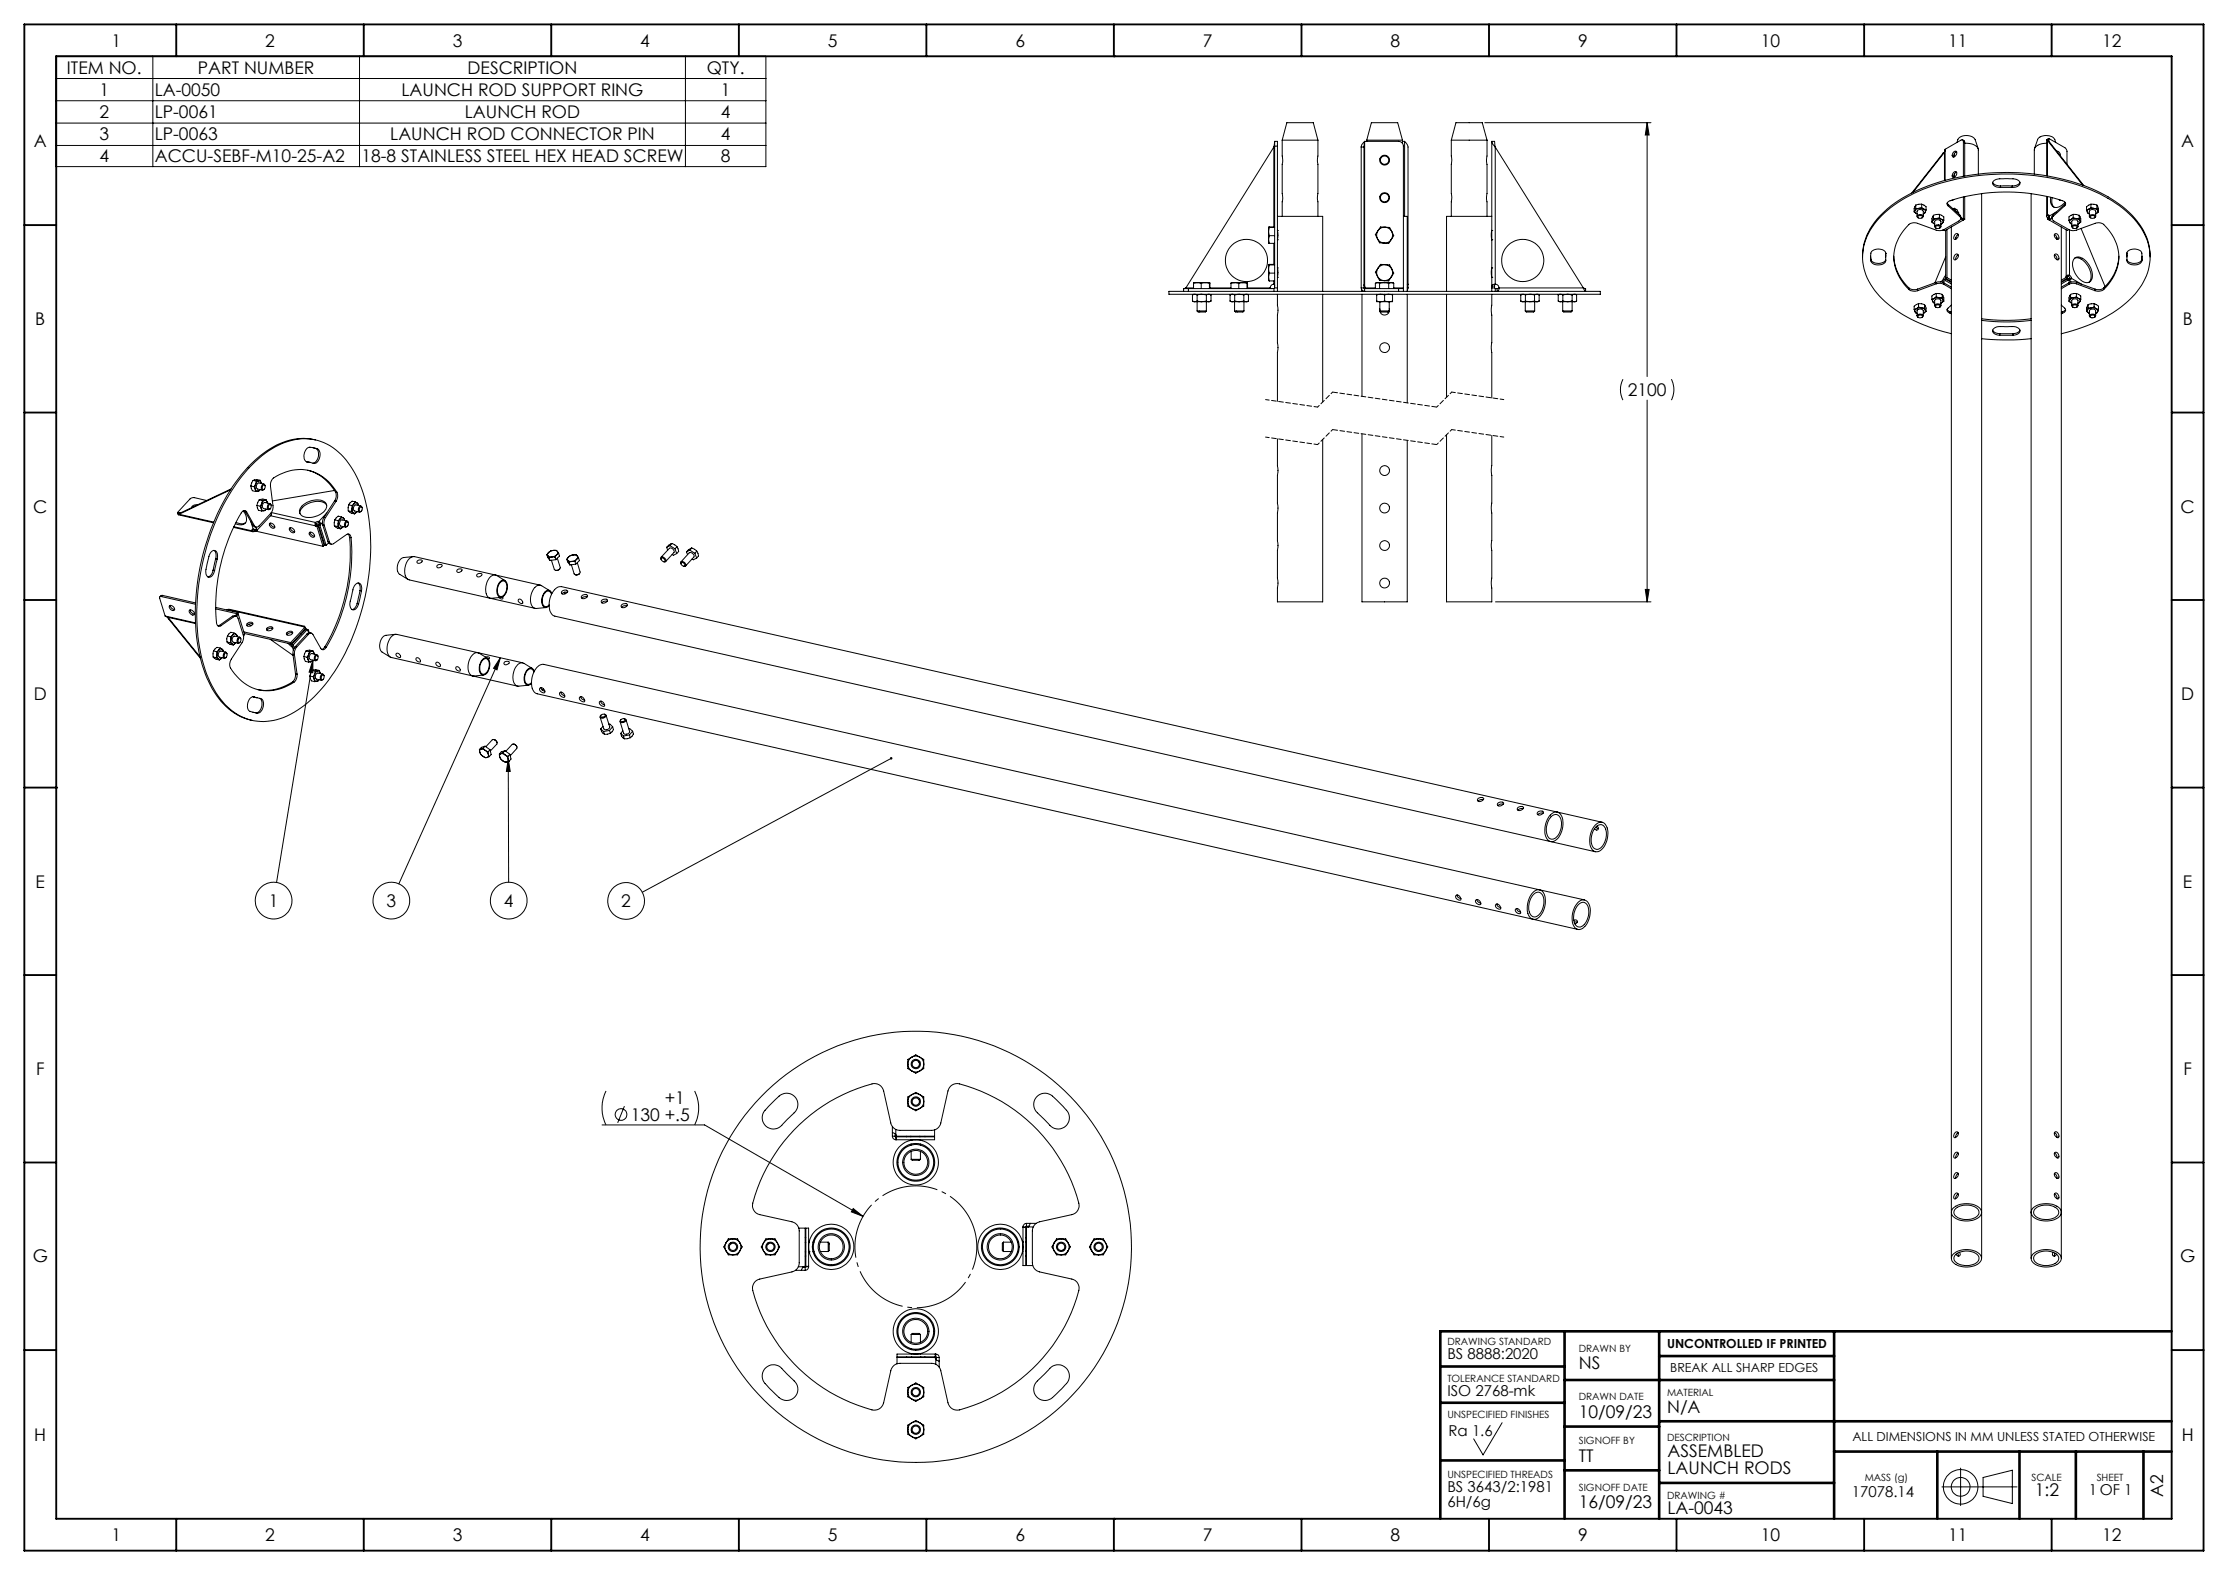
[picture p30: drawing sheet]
<svg xmlns="http://www.w3.org/2000/svg" width="594mm" height="420mm" viewBox="0 0 594 420" stroke-linecap="round" stroke-linejoin="round" font-family="sans-serif">
<defs><g id="words">
<g font-size="4.7">
<text x="29.7" y="12.4">1</text>
<text x="70.7" y="12.4">2</text>
<text x="120.7" y="12.4">3</text>
<text x="170.7" y="12.4">4</text>
<text x="220.7" y="12.4">5</text>
<text x="270.7" y="12.4">6</text>
<text x="320.7" y="12.4">7</text>
<text x="370.7" y="12.4">8</text>
<text x="420.7" y="12.4">9</text>
<text x="469.4" y="12.4">10</text>
<text x="519.4" y="12.4">11</text>
<text x="560.4" y="12.4">12</text>
<text x="17.8" y="19.6">ITEM NO.</text>
<text x="52.7" y="19.6">PART NUMBER</text>
<text x="124.7" y="19.6">DESCRIPTION</text>
<text x="188.4" y="19.6">QTY.</text>
<text x="26.5" y="25.6">1</text>
<text x="41.2" y="25.6">LA-0050</text>
<text x="107" y="25.6">LAUNCH ROD SUPPORT RING</text>
<text x="192.2" y="25.6">1</text>
<text x="26.5" y="31.5">2</text>
<text x="41.2" y="31.5">LP-0061</text>
<text x="123.9" y="31.5">LAUNCH ROD</text>
<text x="192.2" y="31.5">4</text>
<text x="9" y="39.2">A</text>
<text x="26.5" y="37.5">3</text>
<text x="41.2" y="37.5">LP-0063</text>
<text x="104" y="37.5">LAUNCH ROD CONNECTOR PIN</text>
<text x="192.2" y="37.5">4</text>
<text x="581.5" y="39.2">A</text>
<text x="26.5" y="43.3">4</text>
<text x="41.2" y="43.3">ACCU-SEBF-M10-25-A2</text>
<text x="96.4" y="43.3">18-8 STAINLESS STEEL HEX HEAD SCREW</text>
<text x="192.2" y="43.3">8</text>
<text x="9.4" y="86.7">B</text>
<text x="581.9" y="86.7">B</text>
<text x="434" y="105.7">2100</text>
<text x="8.9" y="136.7">C</text>
<text x="581.4" y="136.7">C</text>
<text x="9" y="186.7">D</text>
<text x="581.5" y="186.7">D</text>
<text x="9.5" y="236.7">E</text>
<text x="582" y="236.7">E</text>
<text x="71.7" y="241.9">1</text>
<text x="103.1" y="241.9">3</text>
<text x="134.4" y="241.9">4</text>
<text x="165.7" y="241.9">2</text>
<text x="9.6" y="286.7">F</text>
<text x="582.1" y="286.7">F</text>
<text x="168.2" y="298.9">130 +.5</text>
<text x="177.2" y="294.4">+1</text>
<text x="8.7" y="336.7">G</text>
<text x="581.2" y="336.7">G</text>
<text x="420.9" y="365.1">NS</text>
<text x="444.4" y="376.9">N/A</text>
<text x="420.9" y="378">10/09/23</text>
<text x="9.2" y="384.2">H</text>
<text x="420.9" y="389.8">TT</text>
<text x="444.6" y="388.7">ASSEMBLED</text>
<text x="581.7" y="384.2">H</text>
<text x="444.6" y="393.2">LAUNCH RODS</text>
<text x="542.5" y="398.9">1:2</text>
<text x="576.7" y="399.1" transform="rotate(-90 576.7 399.1)">A2</text>
<text x="420.9" y="402.2">16/09/23</text>
<text x="444.5" y="403.7">LA-0043</text>
<text x="29.7" y="410.9">1</text>
<text x="70.7" y="410.9">2</text>
<text x="120.7" y="410.9">3</text>
<text x="170.7" y="410.9">4</text>
<text x="220.7" y="410.9">5</text>
<text x="270.7" y="410.9">6</text>
<text x="320.7" y="410.9">7</text>
<text x="370.7" y="410.9">8</text>
<text x="420.7" y="410.9">9</text>
<text x="469.4" y="410.9">10</text>
<text x="519.4" y="410.9">11</text>
<text x="560.4" y="410.9">12</text>
</g>
<g font-size="4">
<text x="385.9" y="362.4">BS 8888:2020</text>
<text x="385.9" y="372.2">ISO 2768-mk</text>
<text x="386.2" y="382.8">Ra 1.6</text>
<text x="385.9" y="397.9">BS 3643/2:1981</text>
<text x="385.9" y="401.9">6H/6g</text>
<text x="493.7" y="399.2">17078.14</text>
<text x="556.9" y="398.7">1 OF 1</text>
</g>
<g font-size="3.3">
<text x="444.4" y="359.5">UNCONTROLLED IF PRINTED</text>
<text x="445.3" y="365.9">BREAK ALL SHARP EDGES</text>
<text x="493.9" y="384.3">ALL DIMENSIONS IN MM UNLESS STATED OTHERWISE</text>
</g>
<g font-size="2.7">
<text x="385.9" y="358.7">DRAWING STANDARD</text>
<text x="420.9" y="360.6">DRAWN BY</text>
<text x="385.9" y="368.5">TOLERANCE STANDARD</text>
<text x="420.9" y="373.2">DRAWN DATE</text>
<text x="444.4" y="372.2">MATERIAL</text>
<text x="385.9" y="378">UNSPECIFIED FINISHES</text>
<text x="420.9" y="385.2">SIGNOFF BY</text>
<text x="444.4" y="384.3">DESCRIPTION</text>
<text x="385.9" y="394.2">UNSPECIFIED THREADS</text>
<text x="497.1" y="394.9">MASS (g)</text>
<text x="541.6" y="394.9">SCALE</text>
<text x="559" y="394.9">SHEET</text>
<text x="420.9" y="397.5">SIGNOFF DATE</text>
<text x="444.4" y="399.7">DRAWING #</text>
</g>
</g></defs>
<g fill="none" stroke="#000" stroke-width=".27">
<path d="M14.9 15h189.3v29.4h-189.3zM40.7 15v29.4M95.8 15v29.4M182.7 15v29.4M14.9 20.9h189.3M14.9 26.9h189.3M14.9 32.8h189.3M14.9 38.8h189.3M339.6 39.2l-23.4 37.6M339.6 39.2v21.3M339.8 37.7v1.3M339.8 37.7h.8v1.3"/>
<path d="M339.8 37.7l-.2 1.5M339.8 39v37.8h.8M339.8 39h.8M340.6 39v38.7M341.8 37.4h9.6M341.8 37.4l.2 5.3-.2 15M341.8 37.4l1.3-4.7h7l1.3 4.7M351.4 37.4l-.2 5.2 .2 15.1M362.9 39.2h.7M362.9 39.2v37.6M363.6 39.2v37.6M363.8 37.7a1.95 1.95 0 0 0-.9 1.5"/>
<path d="M363.8 37.7l-.2 1.5M363.8 37.7h9.1a1.33 1.33 0 0 1 1.3 1.3v37.8h-2.6M363.8 37.7v38.6M364.4 37.4h9.5M364.4 37.4l1.2-4.7h7l1.3 4.7M364.4 37.4v.3M373.9 37.4v.8M373.9 37.7h.6M374.5 37.7l.9 1.4v36.7M374.5 37.7v20M386.9 37.4h9.6M386.9 37.4l1.3-4.7h7l1.3 4.7"/>
<path d="M386.9 37.4l.2 5.3-.2 15M395.9 32.7h44.3M396.5 37.4l-.2 5.2 .2 15.1M397.7 37.7l.1 .5 .8 1M397.7 37.7h.8l.1 1.5M397.7 37.7v38.6M398.6 39.2v36.6M398.6 39.2l23.5 37.6M439.1 32.7v67.7M439.1 32.7l.6 3.3h-1.1zM518.6 39.8l-.2 .8M518.6 39.8v8.3"/>
<path d="M521.7 38a2.6 2.6 0 0 1 3.8-1.6l1 .6 .9 2.7M523.3 37.3l.5 .6M523.5 37.7a.37 .37 0 0 0-.2-.4 .37 .37 0 0 0-.4 0l-4.3 2.5M523.5 37.7v9.3M523.5 37.7l.3 .2M523.8 38.2a3.3 3.3 0 0 1 3.6 1.6v6.6M523.8 37.9v9M545.7 38.2a3.2 3.2 0 0 0-3.3 1.6v6.6M545.7 37.3v9.6M545.9 37.4l9.4 12M545.9 37.4l.3 .2M545.9 37.4v9.5"/>
<path d="M546.2 36.9l-.5 .3 .2 .2M546.2 36.9l4.6 2.8 .3 .6v3.5M546.2 36.9v.7M546.2 37.6l9.4 11.9M548.1 38a2.73 2.73 0 0 0-4.2-1.5l-.6 .6-.9 2.6M340.6 57.7h12v20M374.2 57.7h1v20M397.7 57.7h-12v20M510.3 56.5l.6 .4M510.5 56.1v.5l.4 .3M510.5 56.1l-.2 .4M510.8 55.6h.8"/>
<path d="M510.8 55.6l-.3 .5M510.8 54.7l-.5 .9v.9M510.8 54.7v.9M510.9 56.9l.2 .1M511.1 57.7v-1.3a.94 .94 0 0 1 1.7 0v1.3M511.4 57.7a.62 .62 0 0 1 .7-.3 .62 .62 0 0 1 .4 .6 .62 .62 0 0 1-.7 .3 .62 .62 0 0 1-.4-.6zM511.5 58.1a.45 .45 0 0 1-.4-.5 .45 .45 0 0 1 .5-.4 .65 .65 0 0 1 .8 0 .65 .65 0 0 1 .2 .7l-.2 .2M511.6 55.6l-1.1 .5M511.6 55.6l1.3 .2M512.3 54.5l-1.5 .2M512.3 55.3l-.7 .3M512.3 55.3l.6 .5"/>
<path d="M512.3 54.5l1.2 .6v.9M512.3 54.5v.8M512.8 57l.5-.4zM512.9 55.8l.4 .3v.5M512.9 55.8l.6 .2M513.5 56l-.2 .6M515.1 59.2l.5 .4M515.3 58.9v.4l.3 .3M515.3 58.9l-.2 .3M515.5 58.3h.8M515.5 58.3l-.2 .6M515.5 57.4l-.4 .9v.9"/>
<path d="M515.5 57.4v.9M515.6 59.6l.2 .1zM516.3 58.3l-1 .6M516.3 58.3l1.3 .2M517.1 57.2l-1.6 .2M517.1 58l-.8 .3M517.1 58l.5 .5M517.1 57.2l1.1 .6v.9M517.1 57.2v.8M517.5 59.7l.5-.4-.2 .3zM517.6 58.5l.4 .4v.4M517.6 58.5l.6 .2"/>
<path d="M518.1 40.8l-8.4 10.7M518.2 58.7l-.2 .6M518.4 40.6l-8.4 10.7M518.4 40.6l-.3 .2M518.4 40.6v7.5M518.5 40.3l-.4 .5M519.1 54.2l.3 .3M519.4 54.9a.76 .76 0 0 1-.2-.9 .76 .76 0 0 1 .7-.5 48.5 48.5 0 0 1 30.5 .3l.3 .5-.2 .6M519.4 54.9l3.1 2.8M519.4 54.5v.4M519.4 54.5l3.1 2.8M520.8 46.1a.51 .51 0 0 1 .7-.3 .51 .51 0 0 1 .1 .8 .66 .66 0 0 1-.4 .6 .66 .66 0 0 1-.7-.1z"/>
<path d="M520.9 40.5a.49 .49 0 0 1 .7-.1 .49 .49 0 0 1 0 .8 .64 .64 0 0 1-.4 .6 .64 .64 0 0 1-.7-.2l.1-.8zM520.9 53.2l-.6 .2M521.1 55.5l-.4 .2 .5 .2M521.1 55.5l.1 .4M521.1 55.5l.6 .4 .5 .9M521.1 40.9v.9M521.1 46.3v.9M521.2 55.9l.1 .4M521.2 55.9l.4 .6M521.5 56.5h.1M521.6 56.5l.6 .3M521.7 45.9a1.19 1.19 0 0 0-.9 1.4"/>
<path d="M521.7 40.5a1.19 1.19 0 0 0-.9 1.4M522.2 56.8l-.1 .2M522.5 57.7a.67 .67 0 0 1 .2 .7 .67 .67 0 0 1-.4 .5l-4 2.3a2.67 2.67 0 0 1-2.1 .2l-5-1.8a2.37 2.37 0 0 0-2.3 .3 11.3 11.3 0 0 0 0 17.3M522.5 57.3l.2 .3v.6M522.5 57.3v.4M522.7 58.4l.6 .3M522.7 58l.6 .3M523.3 58.7l-4.8 2.8-.2-.1M523.3 58.3v.4M523.5 52.5v5.8M523.5 58.3h-.2M523.5 58.3l.3 .2"/>
<path d="M523.8 58.5l-.5 .2M523.8 52.4v6.1M528.3 51.6v283.9M531.3 48.6a1.98 1.98 0 0 0 2 1M533.3 50a1.52 1.52 0 0 1-2-1.5 3.5 3.5 0 0 1 3.2-.9h.8a3.5 3.5 0 0 1 3.2 .9 1.36 1.36 0 0 1-1.7 1.5h-.3M533.3 50h3.2M533.3 49.6h3.2M533.3 49.6v.4M536.5 49.6v.4M538.6 48.6a2.11 2.11 0 0 1-2.1 1M541.5 51.6v283.9M545.7 52.4v5.3"/>
<path d="M545.9 57.3a.3 .3 0 0 1 .3 0 .3 .3 0 0 1 .1 .3M545.9 57.3l-.2 .3 .2 .5M545.9 58.1v.3M545.9 57.3l.3 .3M545.9 52.4v4.9M545.9 58.4l.4 .3M546.2 57.6v.3M546.2 57.9l.1 .3M546.2 57.9l-.3 .2M546.3 58.2l-.4 .2M546.3 58.2v.1M546.3 57.5l-.1 .1"/>
<path d="M546.3 57.6l.2 .9M546.3 58.7l4.9 2.8 .4-.3M546.3 58.3v.4M546.5 58.2l-.2 .1M546.5 58.5l-.2 .2M546.7 52.6a1.82 1.82 0 0 0 .2 1.9 1.82 1.82 0 0 0 1.7 .8l1.1-.5 .8-.9M547.1 52.7a2.53 2.53 0 0 0 .5 2.6M547.3 57.7a.7 .7 0 0 0 .2 1.2l4.1 2.3M547.3 57.3l-.2 .5v.4l-.6 .3M547.3 57.3v.4M548.1 56.6l-1.8 1M548.3 40.3a1.17 1.17 0 0 1 1 1.3"/>
<path d="M548.8 53.2l.6 .2M550.5 54.9l-3.2 2.8M550.5 54.5v.4M550.5 54.5l-3.2 2.8M550.7 54.2l-.2 .3M551.6 58.7l.2 .6M551.8 59.3l.5 .4zM552.2 58.5l-.3 .3-.1 .5M552.2 58.5l-.6 .2M552.7 57.2l1.6 .2M552.7 58l.8 .3M552.7 58l-.5 .5"/>
<path d="M552.7 57.2l-1.1 .6v.9M552.7 57.2v.8M553.5 58.3h.8M553.5 58.3l1 .6M553.5 58.3l-1.3 .2M554 59.7l.2-.1zM554.3 58.3l.2 .6M554.3 57.4l.4 .9v.9M554.3 57.4v.9M554.5 58.9v.4l-.3 .3M554.5 58.9l.2 .3M554.7 59.2l-.5 .4"/>
<path d="M556.3 56l.2 .6M556.5 56.6l.5 .4zM556.9 55.8l-.4 .3v.5M556.9 55.8l-.6 .2M557 57.7v-1.3a.97 .97 0 0 1 1.7 0v1.3M557.3 57.7a.62 .62 0 0 1 .7-.3 .62 .62 0 0 1 .4 .6 .62 .62 0 0 1-.7 .3 .62 .62 0 0 1-.4-.6zM557.4 58.1a.48 .48 0 0 1-.3-.6 .48 .48 0 0 1 .7-.3 .53 .53 0 0 1 .7 .1 .53 .53 0 0 1 0 .7l-.2 .1M557.5 54.5l1.5 .2M557.5 55.3l.7 .3M557.5 55.3l-.6 .5M557.5 54.5l-1.2 .6v.9M557.5 54.5v.8"/>
<path d="M558.2 55.6h.8M558.2 55.6l1.1 .5M558.2 55.6l-1.3 .2M558.9 56.9l-.2 .1M559 55.6l.3 .5M559 54.7l.5 .9v.9M559 54.7v.9M559.3 56.1v.5l-.4 .3M559.3 56.1l.2 .4M559.5 56.5l-.6 .4M311.6 77.7h115v.8h-115zM315.6 77h1.2"/>
<path d="M315.6 77v.7M316.2 76.8l-.6 .2M316.2 76.8h2M316.8 77h22.9v.7M316.8 77v.7M317.9 78.7l.7-.2 .6 .2M317.9 78.7v1.6M318.2 75.5v1.5M318.3 78.5l-.4 .2M319.2 78.7l.9-.2 1.5 .2M319.2 78.7v1.6M319.2 75.4l1.1 .1"/>
<path d="M319.2 75.4h2.1M319.2 75.4l-1 .1M319.2 75.4h-.9l-.1 .1M320.3 75.5v1.5M321.3 75.4l-1 .1M321.3 75.4l1.1 .1M321.3 75.4h1.2M321.6 78.7l.6-.2 .7 .2M321.6 78.7v1.6M322.4 75.5v1.5M322.5 75.4l-.1 .1M322.5 75.4l.1 1.6"/>
<path d="M322.5 78.5l.4 .2M322.6 76.8h5.6M322.9 78.7v1.6M327.9 78.7l.6-.2 .7 .2M327.9 78.7v1.6M328.2 75.5v1.5M328.3 78.5l-.4 .2M329.2 78.7l.9-.2 1.5 .2M329.2 78.7v1.6M329.2 75.4l1.1 .1M329.2 75.4h2.2M329.2 75.4l-1 .1"/>
<path d="M329.2 75.4h-.9l-.1 .1M330.3 75.5v1.5M331.4 75.4l-1.1 .1M331.4 75.4l1.1 .1M331.4 75.4h1.1M331.6 78.7l.6-.2 .6 .2M331.6 78.7v1.6M332.5 75.5v1.5M332.5 75.4v.1M332.5 75.4l.1 1.6M332.5 78.5l.3 .2M332.6 76.8h6"/>
<path d="M332.8 78.7v1.6M338.2 61.8l.2 1M338.2 61.8v2.1M338.2 63.9l.2 1M338.2 60.6l.2 .1M338.2 60.6v1.2M338.2 63.9v.9l.2 .1M338.2 71.7l.2 1.1M338.2 71.7v2.2M338.2 73.9l.2 1M338.2 70.6h.2M338.2 70.6v1.1"/>
<path d="M338.2 73.9v.9l.2 .1M338.4 60.7l-.2 1.1M338.4 62.8l-.2 1.1M338.4 70.6l-.2 1.1M338.4 72.8l-.2 1.1M338.4 62.8h1.4M338.4 60.7h1.4M338.4 64.9h1.4M338.4 72.8h1.4M338.4 70.6h1.4M338.4 74.9h1.4M338.6 76.8l.6 .2"/>
<path d="M339.6 75.8l.2 .5M339.6 75.8a1.03 1.03 0 0 0-1 1M339.6 64.9v5.6M339.6 74.9v.9M339.8 60.5l-1.6 .1M339.8 70.5l-1.6 .1M340.6 63.9h.1M340.6 61.5h.1M340.6 74h.1M340.6 71.5h.1M340.6 78.5l.1 3.9-.1 24.6M340.6 71.4l.1 1-.1 1.6"/>
<path d="M340.6 61.4l.1 1-.1 1.6M352.6 78.5v28.7M362.9 76.8a.9 .9 0 0 0 .9 .9v-.7M362.9 76.8h.7M363.1 77.3v.4M363.1 78.5v27.2M363.6 76.8l.2 .2M363.6 76.1l.2 .2M363.7 75.8l.1 .5M363.8 76.3l.2 .5h2.7M363.8 77h9.1M367 78.7l1.1-.2 1 .2"/>
<path d="M367 78.5v.2M367 78.7v1.6M367.2 63.7a2.2 2.2 0 0 0 1.8 1.1M367.2 63.7l.6 1.1h1.2M367.2 73.7a2.2 2.2 0 0 0 1.8 1.1M367.2 73.7l.6 1.1h1.2M367.2 75.4l.6 .1M367.2 75.4h1.8M367.2 75.4l-.5 .1v1.5M367.2 75.4l-.5 .1M367.3 61.5l-.6 1.1 .5 1.1M367.3 61.5a2.26 2.26 0 0 0-.1 2.2"/>
<path d="M367.3 71.6a2.24 2.24 0 0 0-.1 2.1M367.3 71.6l-.6 1 .5 1.1M367.8 75.5v1.5M369 75.4l-1.2 .1M369 75.4l1.2 .1M369 75.4h1.9M369.1 78.7l1.1-.2 1.1 .2M369.1 78.7v1.6M369.3 60.6a2.2 2.2 0 0 1 1.8 1.2M369.3 60.6a2.14 2.14 0 0 0-2 .9M369.3 60.6l-1.2-.1-.8 1M369.3 60.6l1.2 .1 .6 1.1"/>
<path d="M369.3 70.6a2.2 2.2 0 0 1 1.8 1.1M369.3 70.6a2.28 2.28 0 0 0-2 1M369.3 70.6l-1.2-.1-.8 1.1M369.3 70.6h1.2l.6 1.1M370.2 75.5v1.5M370.9 63.9a2.03 2.03 0 0 1-1.9 .9M370.9 63.9l-.7 1-1.2-.1M370.9 73.9a2.16 2.16 0 0 1-1.9 .9M370.9 73.9l-.7 1-1.2-.1M370.9 75.4l-.7 .1M370.9 75.4l.7 .1M371.1 61.8a2.14 2.14 0 0 1-.2 2.1"/>
<path d="M371.1 61.8l.5 1-.7 1.1M371.1 71.7a2.12 2.12 0 0 1-.2 2.2M371.1 71.7l.5 1.1-.7 1.1M371.3 78.5v2h-1.1M371.6 75.5v1.5M372.9 77h1.3v.7M372.9 77v.7M375.2 78.5v28.9M375.2 76.8h.2M375.4 75.8l-.2 .1M375.4 75.8v1M375.4 76.8l-.2 .6"/>
<path d="M385.7 78.5v27.5M397.7 61.5h.1M397.7 63.9h.1M397.7 71.5h.1M397.7 74h.1M397.7 78.5l-.1 3.9 .1 23.7M397.7 71.4l-.1 1 .1 1.6M397.7 61.4l-.1 1 .1 1.6M397.7 76.3v.5M397.7 76.8v.9M397.7 76.3h.8M398.5 76.3v.5h-.8"/>
<path d="M398.6 75.8l-.1 .5M398.6 75.8l-.7 .1-.2 .4M398.6 75.8a1.02 1.02 0 0 1 1.1 1M399.1 77h-.5v.7M399.7 76.8l-.2 .7-.4 .2v-.7M399.7 76.8l-.6 .2M399.7 76.8h22.4M405.4 78.7l.6-.2 .7 .2M405.4 78.7v1.6M405.8 78.5l-.4 .2M406.7 78.7l1.2-.2 1.2 .2M406.7 78.7v1.6"/>
<path d="M409.1 78.7l.7-.2 .6 .2M409.1 78.7v1.6M410 78.5l.4 .2M410.4 78.7v1.6M415.4 78.7l.7-.2 .6 .2M415.4 78.7v1.6M415.8 78.5l-.4 .2M416.7 78.7l1.2-.2 1.2 .2M416.7 78.7v1.6M419.1 78.7l.6-.2 .6 .2M419.1 78.7v1.6M420 78.5l.3 .2"/>
<path d="M420.3 78.7v1.6M422.1 76.8l.6 .2v.7zM496.6 68.5a16.1 16.1 0 0 1 6.7-12.9 46.4 46.4 0 0 1 24.3-9.2 58.2 58.2 0 0 1 34.4 6.1 21.6 21.6 0 0 1 10.7 12.1l.5 2.6v1.3M498.7 68.3l.1 .8M498.8 69.1a2.34 2.34 0 0 0 3.3 .8l.6-.7M498.8 69.1v.5M502.7 67.4v1.1M502.8 67.6a2.19 2.19 0 0 0-3.2-.9 1.92 1.92 0 0 0-.8 2.4v.5M502.8 67.6l-.1 .9a1.59 1.59 0 0 1-1.8 2.1 1.85 1.85 0 0 1-2.1-1M502.8 67.5v.1M504.9 68.3a12.5 12.5 0 0 0 4 8.5M508.9 77.2a2.49 2.49 0 0 0 2.3 .3"/>
<path d="M508.9 76.8a2.37 2.37 0 0 0 2.3 .3M508.9 76.8v.4M511.2 77.1v.4M515.1 79.8l.2 .6M515.6 79.6l-.3 .4v.4M515.6 79.6l-.5 .2M515.8 60.4v-1.3a.94 .94 0 0 1 1.7 0v1.3M516.1 60.4a.62 .62 0 0 1 .7-.3 .62 .62 0 0 1 .4 .7 .62 .62 0 0 1-.7 .2 .62 .62 0 0 1-.4-.6zM516.2 60.8a.49 .49 0 0 1-.4-.6 .49 .49 0 0 1 .8-.2 .52 .52 0 0 1 .7 .1 .52 .52 0 0 1-.1 .7h-.1M516.2 75.7a2.67 2.67 0 0 1 2.1 .1M516.2 75.3a2.67 2.67 0 0 1 2.1 .1M516.2 75.3v.4"/>
<path d="M516.2 75.7l-5 1.8M516.2 75.3l-5 1.8M516.2 78.3l1.6 .2M516.2 79.1l.8 .3M516.2 79.1l-.6 .5M516.2 78.3l-1.1 .6v.9M516.2 78.3v.8M517 79.4h.8M517 79.4l-1.4 .2M517 79.4l1 .6M517.8 79.4l.2 .6M517.8 78.5l.4 .9v.9"/>
<path d="M517.8 78.5v.9M517.9 61.4h.4M518 80v.4l-.4 .3M518 80l.2 .3M518.1 61.3l.2 .1M518.3 75.8l1.9 1.2M518.3 75.4v.4M518.3 75.4l1.9 1.2M518.7 74.8l-.9 .5M518.7 74.8l1.5 .9M518.7 74.4v.4M518.7 74.4l1.5 .9"/>
<path d="M518.7 74.4l-1.4 .8M518.7 73.4l-.8 1.4M518.7 74.1l-.2 .4M518.7 61.4v12.8M518.7 74.2l1.5 .9M518.7 68.5l-2.8 6.9M519.1 61.2v12.8M519.1 74l1.1 .7M519.1 74l-.4 .2M520.2 60.5v275M521.2 68a.53 .53 0 0 1 .8-.1 .53 .53 0 0 1 0 .8l-.6 .6-.5-.1v-.5zM521.2 62.5a.54 .54 0 0 1 .9-.1 .54 .54 0 0 1-.1 .9l-.6 .5h-.3l-.2-.5z"/>
<path d="M521.4 63.3l.1 .4M522.1 68l-.6 .5-.1 .8M522.1 62.6l-.4 .2-.3 1M547.7 68l.5 .4 .2 .9M547.7 62.6l.7 .6v.6M547.8 67.9a.89 .89 0 0 1 1 .2 .89 .89 0 0 1 .1 1 .86 .86 0 0 1-1-.1 .86 .86 0 0 1-.2-.9zM547.8 62.4a.88 .88 0 0 1 1 .4 .88 .88 0 0 1-.1 1.1 1.12 1.12 0 0 1-.9-1.5zM548.4 63.3l-.1 .4M549.6 60.5v275M550.8 74l-1.2 .7M550.8 74l.4 .2M550.9 73.7l-.1 .3"/>
<path d="M550.9 73.7l.3 .2M550.9 61.3v12.4M551.2 74.2l-1.6 .9M551.2 73.9v.3M551.3 74.3l.2 .1M551.3 74.7l.2 .1M551.3 74.3v.4M551.3 74.7l-1.7 1M551.3 74.3l-1.7 1M551.4 73.6l-.2 .3M551.4 73.6l.5 .8M551.5 74.4h.4"/>
<path d="M551.5 74.4v.4M551.5 74.8l.7 .4M551.6 61.2a2.57 2.57 0 0 0 2 .2l5-1.8a2.33 2.33 0 0 1 2.3 .3 11.3 11.3 0 0 1 0 17.3M551.6 75.4v.4M551.6 75.8l-2 1.2M551.6 75.4l-2 1.2M551.7 73.4h-.4l-.4 .3M551.7 73.4l.5 .8M551.7 73.4l-.3 .2M551.7 61.3v12.1M551.8 80l.1 .5 .3 .2M551.8 80l-.2 .3"/>
<path d="M552 79.4h.8M552 79.4l-.2 .6M552 78.5l-.4 .9v.9M552 78.5v.9M552.2 74.2l-.1 .4-.6 .2M552.2 74.2l-.3 .2M552.2 74.2l2.7 1.6M552.3 60.4v-1.3a.97 .97 0 0 1 1.7 0v1.3M552.6 60.4a.74 .74 0 0 1 1.2 .3 .65 .65 0 0 1-.7 .3 .65 .65 0 0 1-.5-.6zM552.7 60.8a.48 .48 0 0 1-.3-.6 .48 .48 0 0 1 .6-.2 .55 .55 0 0 1 .8 0 .55 .55 0 0 1 0 .8h-.2M552.8 79.4l-1 .6M552.8 79.4l1.4 .2"/>
<path d="M553.2 68.8a2.86 2.86 0 0 1 3.6 1.6 4.2 4.2 0 0 1 .7 4.5 1.97 1.97 0 0 1-3-.4 5.1 5.1 0 0 1-1.7-5.2zM553.2 68.8a3.5 3.5 0 0 1 3.5 2.2 3.7 3.7 0 0 1 .2 4.3M553.6 78.3l-1.6 .2M553.6 79.1l-.8 .3M553.6 79.1l.6 .5M553.6 78.3l1.1 .6v.9M553.6 78.3v.8M553.6 75.7a2.57 2.57 0 0 0-2 .1M553.6 75.3a2.57 2.57 0 0 0-2 .1M553.6 75.3v.4M553.6 75.7l5 1.8M553.6 75.3l5 1.8"/>
<path d="M554.2 79.6l.3 .4v.4M554.2 79.6l.5 .2M554.7 79.8l-.2 .6M554.8 60.9l6.4 15.5M558.6 77.1v.4M560.9 77.2a2.45 2.45 0 0 1-2.3 .3M560.9 76.8a2.33 2.33 0 0 1-2.3 .3M560.9 76.8v.4M564.9 68.3a12.5 12.5 0 0 1-4 8.5M567 67.6l.1 .9a1.59 1.59 0 0 0 1.8 2.1 1.93 1.93 0 0 0 2.1-1M567 67.6a2.19 2.19 0 0 1 3.2-.9 1.51 1.51 0 0 1 .9 1.8l-.1 1.1M567 67.5v.1"/>
<path d="M567.1 67.4v1.1M571 69.1a2.4 2.4 0 0 1-3.3 .8l-.6-.7M571 69.1v.5M571.1 68.3l-.1 .8M317.9 80.3l.7 .2M318.6 80.5h1.8M319.2 80.3l-.6 .2M319.2 80.3l1.2 .2M319.2 82.9l.2 .3h1.9l.3-.3M319.2 82.9h2.4M319.2 80.5v2.4M320.4 80.5h1.8"/>
<path d="M321.6 80.3l-1.2 .2M321.6 80.3l.6 .2M321.6 80.5v2.4M322.9 80.3l-.7 .2M327.9 80.3l.6 .2M328.5 80.5h1.9M329.1 82.9l.3 .3h2l.2-.3M329.1 82.9h2.5M329.1 80.5v2.4M329.2 80.3l-.7 .2M329.2 80.3l1.2 .2M330.4 80.5h1.8"/>
<path d="M331.6 80.3l-1.2 .2M331.6 80.3l.6 .2M331.6 80.5v2.4M332.8 80.3l-.6 .2M367 80.3l1.1 .2M367 80.3v.2h1.1M367.8 82.7h.1M367.9 82.4a1.31 1.31 0 0 0 1.1 1.6 1.31 1.31 0 0 0 1.5-1.3M367.9 82.9l.3 .3h1.9l.3-.3M367.9 82.9h2.5M367.9 80.5v2.4M368.1 80.5h2.1"/>
<path d="M369.1 80.3l-1 .2M369.1 80.3l1.1 .2M370.4 82.3l.1 .4M370.4 80.5v2.4M370.4 82.7h.1M371.3 80.3l-1.1 .2M405.4 80.3l.6 .2M406 80.5h1.9M406.6 82.9l.3 .3h2l.3-.3M406.6 82.9h2.6M406.6 80.5v2.4M406.7 80.3l-.7 .2"/>
<path d="M406.7 80.3l1.2 .2M407.9 80.5h1.9M409.1 80.3l-1.2 .2M409.1 80.3l.7 .2M409.2 80.5v2.4M410.4 80.3l-.6 .2M415.4 80.3l.7 .2M416.1 80.5h1.8M416.6 82.9h2.5M416.6 82.9l.3 .3h2l.2-.3M416.6 80.5v2.4M416.7 80.3l-.6 .2"/>
<path d="M416.7 80.3l1.2 .2M417.9 80.5h1.8M419.1 80.3l-1.2 .2M419.1 80.3l.6 .2M419.1 80.5v2.4M420.3 80.3l-.6 .2M510.3 82.5l.2 .6M510.5 83.1l.6 .5-.3-.2zM510.9 82.3l-.4 .4v.4M510.9 82.3l-.6 .2M511.1 84.2v-1.3a.94 .94 0 0 1 1.7 0v1.3M511.4 84.2a.62 .62 0 0 1 .7-.2 .62 .62 0 0 1 .4 .6 .62 .62 0 0 1-.7 .2 .62 .62 0 0 1-.4-.6z"/>
<path d="M511.5 84.6a.46 .46 0 0 1-.4-.5 .46 .46 0 0 1 .6-.3 .6 .6 0 0 1 .7 0 .6 .6 0 0 1 .2 .7l-.2 .1M511.5 81l1.6 .2M511.5 81.9l.8 .2M511.5 81.9l-.6 .4M511.5 81l-1.2 .7v.8M511.5 81v.9M512.3 82.1h.8M512.3 82.1l-1.4 .2M512.3 82.1l1 .6M512.8 83.6l.1-.2zM513.1 82.1l.2 .6M513.1 81.2l.4 .9v.9"/>
<path d="M513.1 81.2v.9M513.3 82.7v.4l-.4 .3M513.3 82.7l.2 .3M513.5 83l-.6 .4M515.3 80.4l.5 .4zM515.8 81.5v-1.3a.94 .94 0 0 1 1.7 0v1.3M516.1 81.5a.62 .62 0 0 1 .7-.3 .62 .62 0 0 1 .4 .7 .62 .62 0 0 1-.7 .2 .62 .62 0 0 1-.4-.6zM516.2 81.9a.46 .46 0 0 1-.4-.5 .46 .46 0 0 1 .6-.3 .61 .61 0 0 1 .7 0 .61 .61 0 0 1 .2 .7l-.2 .1M517.5 80.8l.1-.1zM518.2 80.3l-.6 .4M519.1 82.5l.8 .6M519.9 83.5l.3 .2"/>
<path d="M519.9 83.1v.4M519.9 83.1l.3 .1M520.2 89a37.5 37.5 0 0 1-19.7-10.8 14.1 14.1 0 0 1 .4-19.9 39.3 39.3 0 0 1 21-10.6 61.7 61.7 0 0 1 37.9 4 24.8 24.8 0 0 1 12.3 11.6 14.2 14.2 0 0 1-3.6 15.9 38.7 38.7 0 0 1-18.9 9.8M520.2 81.4l-.8 .8a.76 .76 0 0 0-.2 .9 .76 .76 0 0 0 .7 .4M528.3 90.3a68.3 68.3 0 0 0 13.2 0M528.3 85.4a51 51 0 0 0 13.2 0M528.3 85a51 51 0 0 0 13.2 0M531.3 88a1.95 1.95 0 0 0 1.9 1M533.2 89.4a1.47 1.47 0 0 1-1.9-1.4 2.66 2.66 0 0 1 2.8-.9h1.2a3.1 3.1 0 0 1 3.2 .9 1.46 1.46 0 0 1-1.8 1.4M533.2 89.4h3.5M533.2 89h3.5M533.2 89v.4"/>
<path d="M536.7 89v.4M538.6 88a2.06 2.06 0 0 1-1.9 1M549.6 81.4l.9 .8a.78 .78 0 0 1 .1 .9 .78 .78 0 0 1-.7 .4M549.9 83.5l-.3 .2M549.9 83.1v.4M549.9 83.1l-.3 .1M550.7 82.5l-.8 .6M551.6 80.3l.6 .4M552.2 80.7l.1 .1zM552.3 81.5v-1.3a.96 .96 0 0 1 1.7 0v1.3M552.6 81.5a.74 .74 0 0 1 1.2 .3 .65 .65 0 0 1-.7 .2 .65 .65 0 0 1-.5-.5zM552.7 81.9a.47 .47 0 0 1-.3-.6 .47 .47 0 0 1 .6-.2 .57 .57 0 0 1 .7 0 .57 .57 0 0 1 .1 .7l-.2 .1"/>
<path d="M554 80.8l.5-.4zM556.3 83l.6 .4M556.5 82.7v.4l.4 .3M556.5 82.7l-.2 .3M556.7 82.1h.8M556.7 82.1l-.2 .6M556.7 81.2l-.4 .9v.9M556.7 81.2v.9M556.9 83.4l.1 .2zM557 84.2v-1.3a1.01 1.01 0 0 1 1.7 0v1.3M557.3 84.2a.62 .62 0 0 1 .7-.2 .62 .62 0 0 1 .4 .6 .62 .62 0 0 1-.7 .2 .62 .62 0 0 1-.4-.6zM557.4 84.6a.47 .47 0 0 1-.3-.6 .47 .47 0 0 1 .6-.2 .57 .57 0 0 1 .7 0 .57 .57 0 0 1 .1 .7l-.2 .1"/>
<path d="M557.5 82.1l-1 .6M557.5 82.1l1.4 .2M558.3 81l-1.6 .2M558.3 81.9l-.8 .2M558.3 81.9l.6 .4M558.3 81l1.2 .7v.8M558.3 81v.9M558.7 83.5l.6-.4-.3 .3zM558.9 82.3l.4 .4v.4M558.9 82.3l.6 .2M559.5 82.5l-.2 .6M83.4 119.4l.8 .2"/>
<path d="M84.1 117.3a16.1 16.1 0 0 0-13.8 3.5 45.4 45.4 0 0 0-14.5 21.6 59.9 59.9 0 0 0-2.2 33.7 22.8 22.8 0 0 0 9.7 14.5l1.5 .8 2.4 .7M84.2 119.6a2.4 2.4 0 0 1 0 3.5l-.8 .4M84.2 119.6l.4 .1M84.6 119.7a2.41 2.41 0 0 1-.8 3.9l-2-.4M84.6 119.7l-1-.3a1.72 1.72 0 0 0-2.5 1.7 1.66 1.66 0 0 0 .7 2.1M340.6 117l.1 8.1-.1 1.7 .1 8.3-.1 25.4h12v-43.3M363.1 115.7v44.8h12.1v-43M385.7 115.9v44.6h12l-.1-4.8 .1-1.5-.1-8.6 .1-1.4-.1-8.5 .1-19.6M432.7 101.1a6.1 6.1 0 0 0 0 5.6M439.1 106.7v53.8M445.6 101.1a6.1 6.1 0 0 1 0 5.6M47.3 136.7l.2 .5 .2-.1"/>
<path d="M47.3 136.7l.7 .1M47.6 137.3l9.3 2.1M47.7 137.1l9.3 2.1M48 136.8l-.3 .3M52.6 134.7a1.17 1.17 0 0 0-1.5 .7M55.1 133.5l-3.3-.8-.8 .1-3.7 3.9M61.5 130.6l-13.8 6.5M61.6 130.4l-13.6 6.4M62.9 139.3a2.53 2.53 0 0 0 2.6 .1M64.8 136.2a2.38 2.38 0 0 1 .2 3.6l-.9 .2-1.3-.4M65.1 136.1l.3 .3M65.4 136.4l.4 .1"/>
<path d="M65.4 136.4l2.1 3.7M65.8 136.5a.8 .8 0 0 0-.9-.3 .8 .8 0 0 0-.6 .6 48.4 48.4 0 0 0-6.4 29.8l.4 .4 .6-.2M65.8 136.5l2 3.7M66.9 129.6l.4 1.3 .9 .2M66.9 129.6l.9 .2M66.9 139.2l.6 1.9M67.5 128.1l-.6 1.5M67.5 128.1l.8 .2M67.8 129.8l.3 .6M68.1 130.4a.58 .58 0 0 0 .7 .6M68.1 130.4l.1 .7M68.1 123.1a18.6 18.6 0 0 1 15-6 16.1 16.1 0 0 1 11.5 9 45.4 45.4 0 0 1 3.9 25.6 60.4 60.4 0 0 1-12.4 31.5 23.9 23.9 0 0 1-14 9 14.1 14.1 0 0 1-14-6.7 38.2 38.2 0 0 1-5.6-21.3 61.7 61.7 0 0 1 12.2-37.5z"/>
<path d="M68.2 129.1l-.4 .7M68.2 129.1l-.1 1.3M68.3 128.3l-.1 .8M68.5 134.8l.4 1.3 .9 .2M68.5 134.8l.9 .2M68.8 131l.5-.5-.2 .4zM68.8 131l-.6 .1M68.9 128.2l-.7 .9M68.9 128.2l.5 .1 .2 .4M68.9 128.2l-.6 .1M69.1 133.3l-.6 1.5M69.1 133.3l1-.2 .8 .2"/>
<path d="M69.1 133.3l.9 .2M69.3 128.1l-.8-.2-1 .2M69.3 128.1l-.4 .1M69.3 128.1l.3 .6M69.4 135l.3 .7M69.6 128.7l.1 .2zM69.7 135.7l.1 .3 .6 .2M69.7 135.7l.1 .6M69.8 134.2l-.4 .8M69.8 134.2l-.1 1.5M70 133.5l-.2 .7M70.2 129.4l.1-.1a.58 .58 0 0 1 .4 .7 .58 .58 0 0 1-.7 .4l-.1-.5z"/>
<path d="M70.3 129.1l-1.3-.3a.95 .95 0 0 0-.3 1.6l1.3 .3M70.4 136.2l.5-.4zM70.4 136.2l-.6 .1M70.6 133.4l-.8 .8M70.6 133.4l.4 .1 .3 .4M70.6 133.4l-.6 .1M70.7 129.6a.43 .43 0 0 0-.4-.5 .43 .43 0 0 0-.5 .4 .66 .66 0 0 0-.2 .7 .66 .66 0 0 0 .6 .5l.2-.3M70.9 133.3l-.3 .1M70.9 133.3l.4 .6M71.3 133.9v.2M71.8 134.6a.44 .44 0 0 1 .5 .2 .44 .44 0 0 1-.1 .5 .39 .39 0 0 1-.5 .5 .39 .39 0 0 1-.2-.7zM71.9 139.6a1.01 1.01 0 0 1 1.3 1.2 .99 .99 0 0 1-1.3-1.2z"/>
<path d="M72 134.3l-1.4-.3a.98 .98 0 0 0-.3 1.6l1.3 .3M72.1 139.5a1.22 1.22 0 0 0 1.2 1.1M72.1 137.5l12.1 2.7M72.2 136.9l-3.1 3.3a.7 .7 0 0 1-1.3 0M72.2 136.9l.2 .4-3.8 4M72.3 134.7a.49 .49 0 0 0-.6-.4 .49 .49 0 0 0-.4 .6 .55 .55 0 0 0 0 .7 .55 .55 0 0 0 .7 .2l.1-.2M72.4 136.7l11.7 2.6M80.5 135a5.3 5.3 0 0 1 6.1-1.1 2.04 2.04 0 0 1-1.1 3.2 4.9 4.9 0 0 1-5.2 .3 1.54 1.54 0 0 1 .2-2.4zM81.7 123.1l1.1 .2M81.7 123.1l.1 .1M82.1 125.4a12 12 0 0 1 7.3 5.8M84.1 139.3l-.1 .4 .2 .5"/>
<path d="M84.1 139.3l.1 .4M84.2 139.7l.3 .3M84.5 140l.3 .1M84.5 140l-.3 .2M85 139l.3 .3 .2 .6M85 139l-.9 .3M85 139l.1 .4M85.1 139.8l-.2 .2M85.1 139.8l.4 .1M85.1 139.4v.4M85.1 139.4l-.9 .3M85.5 139.9l-.2 .2"/>
<path d="M86 139.3l-.5 .6M86 140l.4 .1M86 140l1.4 4.4M86.4 137.9a2.74 2.74 0 0 0-.4 2.1M86.4 137.9l.4 .1M86.8 138a2.68 2.68 0 0 0-.4 2.1M87.1 134.7a3.7 3.7 0 0 0-4.7-.5 3.3 3.3 0 0 0-2.4 2.8M87.1 136.8l-2.1 2.2M89.2 130.8l-16.6 2.8M89.2 133.5l.4 .1M89.2 133.5l-2.8 4.4M89.3 138.6l-.2 1.6"/>
<path d="M89.3 138.6l.8 .2M89.4 131.2a2.41 2.41 0 0 1-.2 2.3M89.4 131.2l.4 .1M89.6 133.6l-2.8 4.4M89.8 131.3a2.52 2.52 0 0 1-.2 2.3M89.8 131.3a11.2 11.2 0 0 0-17.2-3.5l-.4 .9-.1 1 .7 5.1a2.51 2.51 0 0 1-.6 2.1M90.1 138.8l.1 .8M90.2 139.6l-.2 .8M90.2 139.6v.7l.3 .4M90.7 138.3l-.5 1.3M90.7 138.3l-.6 .5M91.1 137.8l-.9-.2-.9 1"/>
<path d="M91.1 137.8l-.4 .5M91.1 137.8l.4 .4M91.5 138.2l.4 .6zM91.5 138.2l-.4-.1-.4 .2M92.4 139.3a.44 .44 0 0 1 .5 .1 .44 .44 0 0 1-.1 .6 .39 .39 0 0 1-.5 .4 .39 .39 0 0 1-.2-.6zM92.5 138.9l-1.3-.2a.96 .96 0 0 0-.4 1.6l1.3 .3M92.9 136.2l.8 .6 .8 .2M92.9 139.4a.49 .49 0 0 0-.6-.5 .49 .49 0 0 0-.4 .7 .52 .52 0 0 0-.1 .7 .52 .52 0 0 0 .7 .1l.1-.1M92.9 136.2l.8 .2M93 134.6l-.1 1.6M93 134.6l.8 .2M93.7 136.4l.5 .4"/>
<path d="M93.8 134.8l.1 .8M93.9 135.6l-.2 .8M93.9 135.6l.1 .8 .2 .4M94.2 136.8l.3 .2M94.4 134.4l-.5 1.2M94.4 134.4l-.6 .4M94.7 133.8l-.8-.2-.9 1M94.7 133.8l-.3 .6M94.7 133.8l.5 .4M95.1 136.6l-.6 .3-.3-.1M95.1 136.6l-.6 .4M95.2 136.4l-.1 .2"/>
<path d="M95.2 134.2l.4 .6M95.2 134.2l-.4-.1-.4 .3M96.1 135.3l.1-.1a.64 .64 0 0 1 .3 .7 .64 .64 0 0 1-.5 .5l-.2-.4zM96.2 135l-1.3-.4a.95 .95 0 0 0-.4 1.7l1.3 .3M96.6 135.4a.46 .46 0 0 0-.5-.5 .46 .46 0 0 0-.5 .5 .66 .66 0 0 0-.1 .7 .66 .66 0 0 0 .6 .4l.2-.2M43 159.1a.35 .35 0 0 0-.4 .1 .35 .35 0 0 0 0 .4l1.4 4.7M43 159.1l9.1 2M43.3 158.8h-.3l-.4 .4M43.3 158.8l-.3 .3M43.3 158.8l8.8 2M56.8 152.1a2.06 2.06 0 0 1-1.4 1.8M56.8 152.1h.4"/>
<path d="M57 146.8a1.87 1.87 0 0 1 .5 2.2M57.5 149l-.7 3.1M57.5 149l.4 .1M57.9 149.1a1.53 1.53 0 0 0-1-2.3 3.4 3.4 0 0 0-1.5 2.9l-.2 .8a3.4 3.4 0 0 0 .1 3.3 1.31 1.31 0 0 0 1.8-1.3l.1-.4M57.9 149.1l-.7 3M62.3 140.6l5.1 1.2M62.3 140.5l4.9 1.1M67.2 141.6l.3 .2 .4-.1M67.4 141.1l.1 .1M67.5 141.2l.3 .1M67.5 140.1l.8 .5M67.5 141.2l-.3 .4"/>
<path d="M67.5 140.1l.3 .1M67.5 141.1h.9M67.5 141.1l-.3 .1v.4M67.8 141.3h.3M67.8 141.3l.1 .4M67.9 141.7h.3M68.1 141.1l.1 .2M68.1 141.3l.1 .4M68.2 141.3h.4M68.2 141.3h-.1M68.3 140.6l.1 .5M68.3 141.7l17.8 4"/>
<path d="M68.4 141.1l.2 .2M68.6 141.3l-.4 .4M77.2 140.8a.94 .94 0 0 1 1 .2 .94 .94 0 0 1 .2 1 1.07 1.07 0 0 1-1.2-1.2zM77.4 140.7a1.3 1.3 0 0 0 1.2 1.1M82.5 142a.91 .91 0 0 1 1 .2 .91 .91 0 0 1 .2 1 1.03 1.03 0 0 1-1.2-1.2zM82.7 141.9a1.29 1.29 0 0 0 1.2 1.1M84.2 140.2l.3 .2M84.5 140.4l1.6 5.3M84.8 140.1l-.3 .3M84.8 140.1l1.6 5.3-.3 .3M84.9 140l.4 .1M84.9 140l1.7 5.3 .4 .1"/>
<path d="M85.3 140.1l1.7 5.3M86.4 140.1l1.4 4.4M87.4 144.4l.5 .6 .5 .1M87.4 144.4l.4 .1M87.6 144.8l-.6 .6M89.1 140.2l.9 .6 .8 .2M89.1 140.2l.9 .2M90 140.4l.5 .3M90.5 140.7l.3 .3M91.4 140.6l-.5 .2-.4-.1M91.4 140.6l-.6 .4M91.5 140.4l-.1 .2"/>
<path d="M92.7 142.4l.5 .9M93.2 143.3a49.7 49.7 0 0 1-6.6 29.2M93.2 143.3l.4 .1M93.6 143.4a49.8 49.8 0 0 1-6.6 29.2M93.6 143.4a.8 .8 0 0 0-.3-.8 .8 .8 0 0 0-.9-.1l-3.5 2.5a.7 .7 0 0 1-1.1-.5M95.5 155.5a1.99 1.99 0 0 1 .5 2M96 157.5l-.8 3.5M96 157.5l.4 .1M96.4 157.6a1.43 1.43 0 0 0-1-2.1 2.67 2.67 0 0 0-1.5 2.5l-.2 1.2a3.2 3.2 0 0 0 .1 3.3 1.48 1.48 0 0 0 1.8-1.5M96.4 157.6l-.8 3.4M110.1 148.4l-2.5 .3a2.94 2.94 0 0 0-1 4.5l2.2 1.3M111.2 149.6a.93 .93 0 0 1 1.4 0 .79 .79 0 0 1-.6 .6 .79 .79 0 0 1-.8-.4z"/>
<path d="M116.5 150.8a.77 .77 0 0 1 1.4 .1 .8 .8 0 0 1-1.4 .1zM121.8 152a.93 .93 0 0 1 1.4 0 .77 .77 0 0 1-.6 .6 .77 .77 0 0 1-.8-.4zM127.1 153.2a.77 .77 0 0 1 1.4 .1 .77 .77 0 0 1-.7 .5 .77 .77 0 0 1-.7-.4zM133.3 155.4a1.01 1.01 0 0 1 1.3-.4 1.01 1.01 0 0 1 .5 1.2 2.55 2.55 0 0 1-1.6 2.9 2.28 2.28 0 0 1-.4-3.4zM133.3 155.1a1.09 1.09 0 0 1 1.4-.3 1.09 1.09 0 0 1 .6 1.3 2.89 2.89 0 0 1-1.7 3.2 1.68 1.68 0 0 1-1.1-2.3l.3-1.1zM134 159.2v.5l-1-.3M134.6 154.8l-2.2-1.3a1.98 1.98 0 0 0-2.5 1.6 3.9 3.9 0 0 0 .4 4.2l.8 .2 2.5-.2M138.3 159.8a.86 .86 0 0 1 1 1.1 .87 .87 0 0 1-1-1.1zM144.1 156.1l-33.6-7.7a2.73 2.73 0 0 0-2.4 2.6 2.83 2.83 0 0 0 1 3.6l33.6 7.6M145.8 147.9l.2 .3M145.8 147.9l.2 .7 .6 .9M146 148.2l1.1 .3"/>
<path d="M146 148.2l.4 .5M146.3 147.3l-.3 .5v.4M146.3 147.3l-.5 .6M146.4 148.7l.2 .8M146.6 157.5l-2.2-1.3a1.82 1.82 0 0 0-2.4 1.4 3.8 3.8 0 0 0 .3 4.5l.7 .2 2.6-.3M147 158.5a.99 .99 0 0 0-.8-.9 .99 .99 0 0 0-1.1 .7 2.68 2.68 0 0 0 .1 3.4h.6l.6-.4M147.1 158.3a1.08 1.08 0 0 0-.9-.9 1.08 1.08 0 0 0-1.1 .7 3.1 3.1 0 0 0-.1 3.7l.6 .2 .8-.4M147.1 148.5l-.7 .2M147.1 148.5h.9M147.5 146.8l-1.2 .5M147.5 146.8h.7l.4 .3M147.5 146.8h.1a.75 .75 0 0 1 1 .3"/>
<path d="M147.5 146.8l-.7 .1-.5 .4M148 148.5l.2 .7M148.2 149.2l-1.6 .3M148.4 147.9l-.4 .6M148.4 147.9l-1.3 .6M148.6 148.9l.8 2.4a.96 .96 0 0 1-1.6 .5l-.8-2.4M148.6 147.1l.1 .3-.3 .5M148.6 147.1l.3 .4M148.9 147.5l-.5 .4M148.9 147.5l.3 .8-1 .9M149.2 151.7a.96 .96 0 0 1-1.1 .4M149.8 157.7a1.02 1.02 0 0 1 1.6 0 1.05 1.05 0 0 1-1.7 .4z"/>
<path d="M150.5 157.9l.2 .4M151.1 149.1l.3 .3M151.1 149.1l.8 1.6M151.2 158h-.8l-.5 .4M151.4 149.4l.3 .2 .8 .1M151.4 149.4l.3 .5M151.6 148.5l-.3 .5 .1 .4M151.6 148.5l-.5 .6M151.7 149.9l.2 .8M152.5 149.7l-.8 .2M152.5 149.7h.8M152.8 148l-1.2 .5"/>
<path d="M152.8 148h.8l.3 .3M152.8 148h.9l.2 .3M152.8 148l-.7 .1-.5 .4M153.3 149.7l.2 .7M153.5 150.4l-1.6 .3M153.7 149.1l-.4 .6M153.7 149.1l-1.2 .6M153.9 148.3l.1 .4-.3 .4M153.9 148.3l.3 .4M153.9 150.1l.8 2.4a.95 .95 0 0 1-1.6 .5l-.8-2.4M154.2 148.7l-.5 .4M154.2 148.7l.3 .8-1 .9"/>
<path d="M154.5 152.9l-.5 .4h-.6M155.1 158.9a.98 .98 0 0 1 1.6 0 1.04 1.04 0 0 1-1.7 .4zM156.6 159.2h-.9l-.5 .4M176.2 148.9a.68 .68 0 0 1 .8 .1 .68 .68 0 0 1 .2 .8 .84 .84 0 0 1-1-.9zM176.2 149.2a.48 .48 0 0 1 .2-.7 .48 .48 0 0 1 .7 .2 .55 .55 0 0 1 .5 .6 .55 .55 0 0 1-.5 .5h-.2M176.2 148.6l2.3-2.4a.95 .95 0 0 1 1.2 1.1l-2.2 2.4M177.7 146l.3 .7M178.6 145.5l1.4 .8M178.6 145.5l-.9 .5M179.1 144.9l1.4 .9M179.1 144.9l-.8 .5-.6 .6M179.1 144.9l-.5 .6"/>
<path d="M180 146.3l.4 1.3M180.4 147.6l-.9 .5-.3-.2M180.5 145.8l.4 1.3-.5 .5M180.5 145.8l-.5 .5M181.5 150.4a.44 .44 0 0 1 .1-.7 .44 .44 0 0 1 .6 .1 .61 .61 0 0 1 .7 .6 .61 .61 0 0 1-.5 .6h-.2M181.6 149.8l2.2-2.4a.97 .97 0 0 1 1.2 1.1l-2.2 2.4M181.6 150a.63 .63 0 0 1 .8 .2 .63 .63 0 0 1 0 .8 .74 .74 0 0 1-.8-1zM183 147.2l.3 .7M183.9 146.7l-.9 .5M183.9 146.7l1.3 .8M184.4 146.1l1.4 .9M184.4 146.1l-.8 .5-.6 .6"/>
<path d="M184.4 146.1l-.5 .6M185.2 147.5l.5 1.3M185.7 148.8l-.8 .5-.4-.2M185.8 147l.4 1.3-.5 .5M185.8 147l-.6 .5M438.6 157.2h1.1l-.6 3.3zM44 164.3l.8 .3M44 164.3l8.1 1.8M44.5 164.5l.4 .5M44.8 164.6l8.5 10.6M44.8 164.6l.1 .4M44.8 164.6l7.3 1.7"/>
<path d="M44.9 165l8.5 10.5M45.2 161.5a1.01 1.01 0 0 1 1.3 1.2 .99 .99 0 0 1-1.3-1.2zM45.4 161.4a1.22 1.22 0 0 0 1.2 1.1M50.5 162.7a.97 .97 0 0 1 1 .3 .97 .97 0 0 1 .2 1 1.07 1.07 0 0 1-1.2-1.3zM50.7 162.6a1.22 1.22 0 0 0 1.2 1.1M56.8 175.2l.8 .6 .9 .2M56.8 175.2l.9 .2M56.9 173.6l-.1 1.6M56.9 173.6l.9 .2M57.5 162.4l5.6 1.2M57.5 162l5.9 1.3M57.7 175.4l.5 .3"/>
<path d="M57.8 173.8l.1 .8M57.9 174.6l-.2 .8M57.9 174.6v.5l.3 .6M58.2 175.7l.3 .3M58.3 173.3l-.4 1.3M58.3 173.3l-.5 .5M58.5 166.8l-.4 .1M58.5 166.8h.4M58.7 172.8l-.8-.2-1 1M58.7 172.8l-.4 .5M58.7 172.8l.5 .3M59.1 175.5l-.5 .3-.4-.1"/>
<path d="M59.1 175.5l-.6 .5M59.1 175.5h.1M59.2 173.1l-.3-.1-.6 .3M59.2 173.1l.3 .3v.4zM60 174.2a.44 .44 0 0 1 .6 .2 .44 .44 0 0 1-.1 .6l-.3 .4a.62 .62 0 0 1-.5-.5 .62 .62 0 0 1 .3-.7zM60.2 173.9l-1.3-.3a.94 .94 0 0 0-.4 1.6l1.3 .3M60.5 174.4a.47 .47 0 0 0-.5-.5 .47 .47 0 0 0-.4 .6 .57 .57 0 0 0-.1 .7 .57 .57 0 0 0 .6 .2l.2-.1M60.5 171.2l.8 .6 .9 .2M60.5 171.2l.9 .2M60.6 162.5h.7l19.8 4.5M60.6 162.5l-.1 .1M60.6 162.5l20.5 4.7"/>
<path d="M60.6 169.6l-.1 1.6M60.6 169.6l.9 .2M61.4 171.4l.5 .3M61.5 169.8v.8M61.5 170.6l-.1 .8M61.5 170.6l.1 .7 .3 .4M61.9 171.7l.3 .3M61.9 164.3l.5 .1M61.9 164.3l-3.4 2.5M62.1 169.3l-.6 1.3M62.1 169.3l-.6 .5M62.4 164.4a.65 .65 0 0 1 .7-.1 .65 .65 0 0 1 .4 .6l1.3 4.4a2.53 2.53 0 0 1-.3 2.1l-2.8 4.4a2.41 2.41 0 0 0-.2 2.3 11.2 11.2 0 0 0 11.9 5.9l2.5-.7 2.5-1.4"/>
<path d="M62.4 164.4l-3.5 2.4M62.4 168.8l-.9-.2-.9 1M62.4 168.8l-.3 .5M62.4 168.8l.5 .3M62.7 171.5l.2-.1zM62.7 171.5l-.4 .3-.4-.1M62.7 171.5l-.5 .5M62.9 169.1l-.4-.1-.4 .3M62.9 169.1l.3 .7zM62.9 164.3h-1M63.1 163.6v.1M63.1 163.7l.4 .1"/>
<path d="M63.1 163.7l-.4 .5M63.4 163.3l-.3 .3M63.4 163.3l.1 .5M63.5 163.8l1.7 5.3-.2 .3M63.5 163.8l-.5 .5M63.7 170.2a.55 .55 0 0 1 .6 .4 .55 .55 0 0 1-.3 .7 .55 .55 0 0 1-.6-.4 .55 .55 0 0 1 .3-.7zM63.9 169.9l-1.3-.3a.96 .96 0 0 0-.4 1.7l1.3 .2M64.2 170.4a.43 .43 0 0 0-.4-.5 .43 .43 0 0 0-.4 .4 .73 .73 0 0 0 .3 1.2l.3-.2M65 169.4l-.1 .3M65 168.5l12.5 2.9M65 169.4l-.1 .1M65.1 168.9l12.5 2.8"/>
<path d="M65.9 166.3a.88 .88 0 0 1 1.5 .1 .95 .95 0 0 1-1.6 .2zM66.3 166.5l.6 .4M67.4 166.4a1.27 1.27 0 0 0-1.5 .5M71.2 167.5a.91 .91 0 0 1 1.5 .1 .98 .98 0 0 1-1.7 .2zM72 170.5l6.1 4.3M72.7 167.6a1.27 1.27 0 0 0-1.5 .5M76.7 168.6a.85 .85 0 0 1 1.3 .2 .98 .98 0 0 1-1.7 .2zM76.8 171.5l1.2 1.2M77.5 171.7l.3 .3M77.5 171.4l.1 .3M77.8 171.9l.4 .1M77.8 171.9l.4 1.4"/>
<path d="M78 168.8a1.22 1.22 0 0 0-1.5 .5M78.1 174.5h.4M78.1 174.5l.7 5.2M78.2 172l.2 .8M78.5 174.5l.7 5.3M78.7 172.5a2.71 2.71 0 0 0-.6 2M78.7 172.5l.4 .1M78.8 179.7a2.37 2.37 0 0 1-.8 2.2M78.8 179.7l.4 .1M79.1 172.6a2.69 2.69 0 0 0-.6 1.9M79.2 179.8a2.48 2.48 0 0 1-.8 2.1M80.3 168.9l.1 .1"/>
<path d="M81 175.1l.4 1.3 .9 .1M81 175.1l.9 .2M81.1 167.2l.2 .1M81.1 167.2v-.2l.2 .2M81.2 167.9l.2 .1M81.3 167.2l.7 .7M81.3 167.3l-3.8 4.1M81.3 167.3l.1 .4-3.8 4M81.3 167.2l-.1 .1M81.6 173.6l-.6 1.5M81.6 173.6l1-.2 .8 .2M81.6 173.6l.9 .2"/>
<path d="M81.8 169.1l.4 .1M81.8 169.1l-3.1 3.4M81.9 175.3l.3 .6M81.9 167.9l.2 .2M81.9 167.9l-3.7 4.1M81.9 167.9l-.4-.1-3.7 4.1M82 167.9l.2 .1-.1 .1M82 167.9h.1M82.1 168.1l.2 .7M82.2 175.9l.2 .5 .5 .1M82.2 175.9l.1 .6M82.2 169.2a.67 .67 0 0 1 .6-.4 .67 .67 0 0 1 .6 .4l2.1 3.7a.78 .78 0 0 0 .8 .4 .78 .78 0 0 0 .7-.7"/>
<path d="M82.2 168l.2 .7M82.2 169.2l-3.1 3.4M82.3 174.6l-.4 .7M82.3 174.6l-.1 1.3M82.5 173.8l-.2 .8M82.9 176.5h-.6M83 168.8h-.7l-.5 .3M83 173.7l-.7 .9M83 173.7l.5 .1 .2 .5M83 173.7l-.5 .1M83.2 178.8l-.6 1.5M83.2 178.8l.9 .2"/>
<path d="M83.4 176.1v3.3l-1-.2zM83.4 176.1l-9.7 59.2M83.4 176.1l-.5 .4M83.4 173.6l-.4 .1M83.4 173.6l.3 .7M83.7 174.3l.1 .1M83.9 179.8l-.4 .7M83.9 179.8l-.1 1.3M84.1 179l-.2 .8M84.3 174.9a.55 .55 0 0 1 .6 .4 .55 .55 0 0 1-.3 .6 .55 .55 0 0 1-.7-.4 .55 .55 0 0 1 .4-.6zM84.5 174.6l-1.4-.3a.98 .98 0 0 0-.3 1.6l1.3 .3M84.7 178.9l-.8 .9"/>
<path d="M84.7 178.9a.58 .58 0 0 1 .7 .5M84.7 178.9l-.6 .1M84.8 175a.5 .5 0 0 0-.7-.4 .5 .5 0 0 0-.3 .7 .5 .5 0 0 0 0 .7 .5 .5 0 0 0 .7 0l.1-.1M85.1 178.8l-.9-.2-1 .2M85.1 178.8l-.4 .1M85.1 178.8l.3 .6M85.4 179.4v.2M86.1 179.8l-1.3-.3a.95 .95 0 0 0-.4 1.6l1.3 .3M86.6 172.5l-.8 .7M86.6 172.5l.4 .1M95.2 161a1.91 1.91 0 0 1-1.3 1.5M95.2 161h.4"/>
<path d="M105.4 169.1l-2.5 .3a2.93 2.93 0 0 0-1 4.5l2.2 1.3M105.7 174.3a.83 .83 0 0 1 1 1 .9 .9 0 0 1-1-1zM111 175.5a.84 .84 0 0 1 .8 .2 .84 .84 0 0 1 .2 .8 .9 .9 0 0 1-1-1zM116.3 176.7a.83 .83 0 0 1 1 1 .86 .86 0 0 1-1-1zM121.6 177.9a.84 .84 0 0 1 .9 .2 .84 .84 0 0 1 .1 .8 .87 .87 0 0 1-1-1zM128.7 175.8a1.12 1.12 0 0 1 1.4-.2 1.12 1.12 0 0 1 .5 1.3 2.63 2.63 0 0 1-2 3.1 2.62 2.62 0 0 1-.3-3.7zM128.8 175.9a.97 .97 0 0 1 1.1-.1 .97 .97 0 0 1 .5 1 2.49 2.49 0 0 1-1.6 3 1.76 1.76 0 0 1-.8-2.4zM129.4 175.2a.62 .62 0 0 1 1.1 .4l-.3 .2M129.9 175.5l-2.2-1.3a1.69 1.69 0 0 0-2.2 1.1 3.9 3.9 0 0 0 .2 4.8l.7 .2 2.5-.3M133.4 175.4l-.9 3.2-.9-.4zM133.4 175.4l-27.1 60.3M134.5 176.5a.69 .69 0 0 1 1.2 .3 .77 .77 0 0 1-.6 .5 .77 .77 0 0 1-.8-.5z"/>
<path d="M139.4 176.8l-33.6-7.6a2.58 2.58 0 0 0-2.4 2.3 2.92 2.92 0 0 0 1 3.8l33.6 7.7M141.9 178.2l-2.2-1.3a1.85 1.85 0 0 0-2.4 1.3 4.1 4.1 0 0 0 .2 4.6l.8 .2 2.6-.3M142.3 179.2a.97 .97 0 0 0-.8-.8 .97 .97 0 0 0-1 .5 2.83 2.83 0 0 0-.1 3.5l.7 .1 .6-.5M142.5 179a1.08 1.08 0 0 0-1.1-.9 1.08 1.08 0 0 0-1.1 .8 3.1 3.1 0 0 0 0 3.7l.7 .1 .7-.4M160.4 160.1a.98 .98 0 0 1 1.6 0 1.14 1.14 0 0 1-1.6 .6zM161.9 160.4h-.9l-.5 .4M165.7 161.3a.98 .98 0 0 1 1.6 0 1 1 0 0 1-1.7 .4zM167.2 161.6h-.9l-.5 .4M398.7 160.5h41.5M67.5 189.9l.8 .2M67.5 185.8l1 .3M67.6 185.8h.1"/>
<path d="M67.7 185.8a2.41 2.41 0 0 0-1.5 3.5l.5 .4 2 .5M67.7 185.8l.8 .3a1.59 1.59 0 0 1 1.6 .6 1.59 1.59 0 0 1 .1 1.7 2.03 2.03 0 0 1-1.5 1.8M68.3 190.1l.4 .1M69.3 186.2a2.39 2.39 0 0 1-1 3.9M78 181.9a12.2 12.2 0 0 1-9.2 2M78 181.9h.4M82.6 180.3l.4 1.3 .9 .2M82.6 180.3l.9 .2M83.5 180.5l.3 .6M83.8 181.1a.58 .58 0 0 0 .7 .6M83.8 181.1l.1 .7M84.5 181.7l.5-.5-.1 .4z"/>
<path d="M84.5 181.7l-.6 .1M86 180a.62 .62 0 0 1 .4 .7 .62 .62 0 0 1-.6 .5 .83 .83 0 0 1 .2-1.2zM86.4 180.2a.46 .46 0 0 0-.5-.4 .46 .46 0 0 0-.4 .5 .62 .62 0 0 0-.1 .7 .62 .62 0 0 0 .6 .3l.2-.2M127.8 199.9l.1 .7M128.2 199.8l-.3 .3v.5M128.2 199.8h.7l.5 .3M128.2 199.8l-.4 .1M128.8 199.5l.6 .6M128.8 199.5l-.6 .3M129.3 199l1.3 .9M129.3 199l-.5 .5M129.3 199l-1 .3-.5 .6"/>
<path d="M129.5 199.1l1.7-1.8a.96 .96 0 0 1 1.3 1.1l-1.8 1.9M130.6 199.9l.4 1.3-.6 .6M130.6 199.9l-.5 .6M131.7 197.2l.4 .2 .4 .6M136.9 198.4l.5 .2 .4 .6M144 183.4a.96 .96 0 0 1 1.1 1.4 1.1 1.1 0 0 1-1.2-1.2zM144.2 183.4l.4 .6 .7 .3M144.9 183.7l-.3 .4M149.2 184.8a.91 .91 0 0 1 1 .1 .91 .91 0 0 1 .2 1.1 1.15 1.15 0 0 1-1.2-1.2zM149.5 184.6l.4 .6 .7 .3M154.5 186a.88 .88 0 0 1 1.1 .1 .88 .88 0 0 1 .1 1.1 1.1 1.1 0 0 1-1.2-1.2zM154.8 185.8l.4 .6 .7 .3"/>
<path d="M159.8 187.2a.91 .91 0 0 1 1.1 .1 .91 .91 0 0 1 .1 1.1 1.15 1.15 0 0 1-1.2-1.2zM160.1 187l.4 .6 .7 .3M160.2 194.4l.2 .7 .7 .7M160.2 194.4l.7 .7M160.2 190.7a.61 .61 0 0 1 .6-.3 .61 .61 0 0 1 .5 .4 .6 .6 0 0 1-.6 .5 .6 .6 0 0 1-.5-.5zM160.8 193.7l-.6 .7M160.9 195.1l.2 .7M161.1 190.4a.44 .44 0 0 1 .5 .5 .44 .44 0 0 1-.4 .4 .64 .64 0 0 1-.7 .3 .64 .64 0 0 1-.5-.7l.2-.2M161.6 190.7l1 3.1a.94 .94 0 0 1-1.6 .5l-1-3.1M162.3 193.1h.3l.7 .7M162.5 194.8l.2 .7M162.5 194.8l-1.6 .3"/>
<path d="M162.7 195.5l-1.6 .3M163.3 193.8l.2 .7-.8 1M163.3 193.8l-.8 1M165.5 195.6l.2 .7 .7 .7M165.5 195.6l.7 .7M165.6 191.9a.61 .61 0 0 1 .5-.3 .61 .61 0 0 1 .6 .4 .62 .62 0 0 1-.6 .5 .62 .62 0 0 1-.6-.5zM166.1 194.9l-.6 .7M166.2 196.3l.2 .7M166.4 191.6a.5 .5 0 0 1 .5 .6 .5 .5 0 0 1-.6 .4 .54 .54 0 0 1-.7 .1 .54 .54 0 0 1-.2-.7l.1-.1M166.9 191.9l1 3.1a.94 .94 0 0 1-1.6 .5l-1-3.1M167.6 194.3h.3l.8 .7M167.8 196l-1.6 .3"/>
<path d="M167.8 196l.2 .7M168 196.7l-1.6 .3M168.7 195l.2 .7-.9 1M168.7 195l-.9 1M127.9 200.6l.8 1.1M127.9 200.6l.2 .5 .6 .6M128.7 201.7l.6 .3h.6M128.7 201.7l.7 .4 .5-.1M129.4 200.1l.8 1.1M129.4 200.1l.7 .4M130.1 200.5l.1 .7M130.2 201.2l.2 .6"/>
<path d="M130.2 201.2l-.1 .6-.2 .2M130.4 201.8l-.5 .2M133.1 201.1l.1 .7M133.2 201.8l.8 1.1M133.2 201.8l.3 .5 .5 .6M133.5 201l-.2 .2-.1 .6M133.5 201h.6l.6 .3M133.5 201l-.4 .1M134 202.9l.7 .3h.5M134 202.9l.6 .3h.6M134.1 200.7l.6 .6M134.1 200.7l-.6 .3"/>
<path d="M134.6 200.2l1.3 .9M134.6 200.2l-.5 .5M134.6 200.2l-1 .3-.5 .6M134.7 201.3l.8 1.1M134.7 201.3l.7 .4M134.8 200.4l1.8-1.9a.95 .95 0 0 1 1.2 1.1l-1.8 1.9M135.4 201.7l.1 .7M135.5 202.4l.5 3.3h-1zM135.5 202.4l.1 32.8M135.5 202.4l.2 .6M135.5 202.4v.5l-.3 .3M135.7 203l-.5 .2"/>
<path d="M135.9 201.1l.3 1.3-.5 .6M135.9 201.1l-.5 .6M237.6 202.2l-66.4 35.7M394 213a1 1 0 0 1 1.6 0 1.01 1.01 0 0 1-1.7 .4zM395.5 213.2l-.9 .1-.5 .4M399.3 214.2a1.02 1.02 0 0 1 1.6 0 1.01 1.01 0 0 1-1.7 .4zM400.8 214.4l-.9 .1-.5 .4M404.6 215.4a1 1 0 0 1 1.6 0 1.04 1.04 0 0 1-1.7 .4zM406.1 215.6l-.9 .1-.5 .4M410 216.6a1.02 1.02 0 0 1 1.5 0 1.04 1.04 0 0 1-1.7 .4zM411.4 216.9h-.9l-.5 .4M413.5 217.9a1.54 1.54 0 0 1 1.8-.6 1.54 1.54 0 0 1 .9 1.7 4.5 4.5 0 0 1-2 4.7 1.65 1.65 0 0 1-1.9-1.9 5.6 5.6 0 0 1 1.2-3.9z"/>
<path d="M413.6 217.1a1.68 1.68 0 0 1 1.8-.5 1.68 1.68 0 0 1 1.1 1.5 5.8 5.8 0 0 1-2.1 6.2 1.81 1.81 0 0 1-2.5-1.8 6.3 6.3 0 0 1 1.7-5.4zM427.1 219.3l-277.4-62.9a3.2 3.2 0 0 0-2.9 2.8 4.7 4.7 0 0 0 .7 5l277.8 62.9M388.2 238.7a.96 .96 0 0 1 1.1 1.3 .98 .98 0 0 1-1.1-1.3zM388.4 238.7l.2 .4 .9 .5M393.7 239.9l.4 .6 .7 .4M408.6 238.1a1.81 1.81 0 0 1 2.1-.7 1.81 1.81 0 0 1 1.2 1.8 5.6 5.6 0 0 1-2.5 5.9 2.23 2.23 0 0 1-2.2-2.8 6.3 6.3 0 0 1 1.4-4.2zM408.8 238.5a1.55 1.55 0 0 1 1.9-.4 1.55 1.55 0 0 1 .9 1.7 4.5 4.5 0 0 1-2.2 4.7 1.77 1.77 0 0 1-1.8-2.1 5.5 5.5 0 0 1 1.2-3.9zM422.5 240l-277.5-62.8a3.2 3.2 0 0 0-2.9 2.7 4.6 4.6 0 0 0 .7 5l277.9 62.9M425.3 220a1.74 1.74 0 0 1 1.8-.7 1.74 1.74 0 0 1 1.4 1.5 5.6 5.6 0 0 1-2.4 6.3 1.99 1.99 0 0 1-2.2-2.3 6.3 6.3 0 0 1 1.4-4.8zM425.4 220.6l.8 .3M425.6 220.4a1.49 1.49 0 0 1 1.7-.3 1.49 1.49 0 0 1 .9 1.5 4.5 4.5 0 0 1-2.3 4.9 1.88 1.88 0 0 1-1.7-2.3 5.2 5.2 0 0 1 1.4-3.8zM425.8 220.3a.57 .57 0 0 1 .3 .9 .57 .57 0 0 1-1-.2"/>
<path d="M393.4 240.1a.87 .87 0 0 1 1 .1 .87 .87 0 0 1 .2 1 1.05 1.05 0 0 1-1.2-1.1zM398.9 241.1a.96 .96 0 0 1 1 1.3 .98 .98 0 0 1-1-1.3zM399 241.1l.4 .6 .7 .4M404.2 242.3a1.06 1.06 0 0 1 1.2 1.3 .92 .92 0 0 1-1-.2 .92 .92 0 0 1-.2-1.1zM404.4 242.3l.3 .6 .7 .4M419.6 245.4a.57 .57 0 0 1 .9 .2 .57 .57 0 0 1-.6 .8M419.7 245.9h.8M420.9 240.5a1.7 1.7 0 0 1 1.7-.4 1.7 1.7 0 0 1 1.2 1.4 5.8 5.8 0 0 1-2.1 6.2 1.66 1.66 0 0 1-2.4-1.4 6.2 6.2 0 0 1 1.6-5.8zM420.9 241.2a1.46 1.46 0 0 1 1.6-.5 1.46 1.46 0 0 1 1 1.5 4.6 4.6 0 0 1-2.2 5 1.84 1.84 0 0 1-1.8-2.1 5.4 5.4 0 0 1 1.4-3.9zM160.5 300h27.4l42.2 24.4M161.6 290.9a10.2 10.2 0 0 0 0 9.1M166.5 295l-1.8 4.4"/>
<path d="M185.2 290.9a10.2 10.2 0 0 1 0 9.1M205.3 294.6a11.1 11.1 0 0 1 3.8-3 3 3 0 0 1 3.4 1.8 3 3 0 0 1-1.2 3.8l-1.3 1.2a6.6 6.6 0 0 1-3.4 2.6 3 3 0 0 1-3.2-1.9 3 3 0 0 1 1-3.5zM242 293.7a2.11 2.11 0 0 0 1.1 1.9M242 293.7v1.3l1.1 .6M242 283.8a2.11 2.11 0 0 0 1.1 1.8M242 283.8v1.2l1.1 .6M243.1 291.9a2.13 2.13 0 0 1 2.1 0M243.1 291.9l1.1-.6 1 .6M243.1 295.6a2.13 2.13 0 0 0 2.1 0M243.1 291.9a2.11 2.11 0 0 0-1.1 1.8M243.1 291.9l-1.1 .6v1.2M243.1 295.6l1.1 .6 1-.6"/>
<path d="M243.1 281.9a1.92 1.92 0 0 1 2.1 0M243.1 281.9l1.1-.6 1 .6M243.1 285.6a2.13 2.13 0 0 0 2.1 0M243.1 281.9a2.11 2.11 0 0 0-1.1 1.9M243.1 281.9l-1.1 .6v1.3M243.1 285.6l1.1 .6 1-.6M245.2 291.9a2.11 2.11 0 0 1 1.1 1.8M245.2 291.9l1.1 .6v1.2M245.2 281.9a2.11 2.11 0 0 1 1.1 1.9M245.2 281.9l1.1 .6v1.3M246.3 293.7a2.11 2.11 0 0 1-1.1 1.9M246.3 293.7v1.3l-1.1 .6"/>
<path d="M246.3 283.8a2.11 2.11 0 0 1-1.1 1.8M246.3 283.8v1.2l-1.1 .6M276.4 292.5a3.1 3.1 0 0 1 4.7 .3l1.4 1.3a6.5 6.5 0 0 1 2.6 3.8 3 3 0 0 1-2.1 3 3 3 0 0 1-3.5-1.3l-1.2-1.2a6.9 6.9 0 0 1-2.7-3.5l.2-1.5zM211.6 301.4a44.1 44.1 0 0 1 21.4-12.5 2.51 2.51 0 0 1 2.6 2l1.9 8.6a2.47 2.47 0 0 0 2.4 1.9h8.5a2.47 2.47 0 0 0 2.4-1.9l1.9-8.6a2.47 2.47 0 0 1 3.1-1.9 44.7 44.7 0 0 1 31.9 32.3l-.2 1a2.39 2.39 0 0 1-1.8 1.6l-8.5 1.9a2.46 2.46 0 0 0-2 2.4v8.5a2.46 2.46 0 0 0 2 2.5l8.5 1.9a2.49 2.49 0 0 1 1.9 3.1 44.9 44.9 0 0 1-32.3 31.8 2.51 2.51 0 0 1-2.6-1.9l-1.9-8.6a2.47 2.47 0 0 0-2.4-1.9h-8.5a2.47 2.47 0 0 0-2.4 1.9l-1.9 8.6a2.53 2.53 0 0 1-3.1 1.9 44.9 44.9 0 0 1-31.9-32.3l.2-1a2.39 2.39 0 0 1 1.8-1.6l8.5-1.9a2.46 2.46 0 0 0 2-2.5v-8.5a2.46 2.46 0 0 0-2-2.4l-8.5-1.9a2.49 2.49 0 0 1-1.9-3.1 44.9 44.9 0 0 1 10.9-19.4zM237.9 302l.9 .5M237.9 302v1M237.9 303l.2 .6 .7 .3M237.9 300.4v1.6M237.9 303h.8M238.7 302.3v.7M238.7 303l.1 .2M238.8 303.2h.2"/>
<path d="M238.8 303.9h.2M238.8 301.2v1.3M238.8 303.2v.7M239 303.2h10.2v.7h-10.2M239 303.2v.7M241.7 303v.2M242.8 303v.2M242.9 304.1h.1M242.9 309.2h2.5M242.9 309.2l.3 .2h1.9l.3-.2M242.9 303.9v.1M242.9 305.1v.2"/>
<path d="M242.9 307v2.2M245.3 303v.2M245.4 303.9v.1M245.4 305.1v.2M245.4 307v2.2M246.6 303v.2M249.2 301.3v1.7h-10.2l-.2-.5M521.2 302.1a.52 .52 0 0 1 .8-.1 .52 .52 0 0 1 0 .8l-.6 .5-.3 .1-.2-.6zM521.2 307.5a.52 .52 0 0 1 .8-.1 .52 .52 0 0 1 0 .8l-.4 .5-.5 .1-.2-.5zM521.2 312.9a.54 .54 0 0 1 .9-.1 .54 .54 0 0 1-.1 .9l-.6 .5-.3 .1-.2-.6zM521.2 318.4a.52 .52 0 0 1 .8-.1 .52 .52 0 0 1 0 .8l-.6 .6h-.3l-.2-.5zM522.1 302.1l-.6 .5-.1 .7"/>
<path d="M522.1 307.5l-.6 .5-.1 .8M522.1 313l-.6 .5-.1 .7M522.1 318.4l-.6 .5-.1 .8M547.7 302.1l.5 .4 .2 .8M547.7 307.5l.4 .2 .3 .5v.6M547.7 313l.5 .4 .2 .8M547.7 318.4l.5 .4 .2 .9M547.8 307.4a.88 .88 0 0 1 1 .4 .88 .88 0 0 1-.1 1 1.12 1.12 0 0 1-.9-1.4zM547.8 312.8a.89 .89 0 0 1 1 .3 .89 .89 0 0 1 .1 1 .87 .87 0 0 1-1-.1 .87 .87 0 0 1-.2-1zM547.9 301.8a.97 .97 0 0 1 .9 .6 .97 .97 0 0 1-.1 1 1.04 1.04 0 0 1-.8-1.6zM547.9 318.2a.97 .97 0 0 1 .9 .5 .97 .97 0 0 1-.1 1 1.04 1.04 0 0 1-.8-1.5zM548.4 314.2h.1"/>
<path d="M193.6 331.4a2.19 2.19 0 0 0 0 2.2M193.6 333.6a2.11 2.11 0 0 0 1.8 1M193.6 331.4l-.6 1.1 .6 1.1M193.6 333.6l.6 1h1.2M195.4 330.4a2.11 2.11 0 0 0-1.8 1M195.4 330.4h-1.2l-.6 1M195.4 330.4a2.11 2.11 0 0 1 1.8 1M195.4 330.4h1.2l.6 1M197.2 331.4a2.19 2.19 0 0 1 0 2.2M197.2 333.6a2.11 2.11 0 0 1-1.8 1M197.2 331.4l.7 1.1-.7 1.1M197.2 333.6l-.6 1h-1.2"/>
<path d="M203.6 331.4a2.19 2.19 0 0 0 0 2.2M203.6 333.6a2.11 2.11 0 0 0 1.8 1M203.6 331.4l-.6 1.1 .6 1.1M203.6 333.6l.6 1h1.2M205.4 330.4a2.11 2.11 0 0 0-1.8 1M205.4 330.4h-1.2l-.6 1M205.4 330.4a2.11 2.11 0 0 1 1.9 1M205.4 330.4h1.2l.7 1M207.3 331.4a2.19 2.19 0 0 1 0 2.2M207.3 333.6a2.11 2.11 0 0 1-1.9 1M207.3 331.4l.6 1.1-.6 1.1M207.3 333.6l-.7 1h-1.2"/>
<path d="M212.1 338.8h1.5M212.8 337.8h1.4M213 327.5h1.7v10.2l-.5 .1M213.6 338.8h1.1M214 338h.7M214.2 337.8l-.6 1M214.7 334.9h.1M214.7 330h.1M214.7 333.9h.1M214.7 331.4h.1M214.7 338v.8M214.8 337.7v.1"/>
<path d="M214.8 337.8l-.1 .2M214.8 337.7v-10.2h.8v10.2M214.8 337.7h.8M214.8 337.8h.8M215.6 337.7v.1M215.6 337.8l-.2 .6-.7 .4M215.6 331.2h.1M215.6 333.7h.1M215.7 333.8h.1M216.7 331.2h.3M216.7 333.7h.3M218.7 331.2h2.1"/>
<path d="M218.7 333.7h2.1M220.8 331.2l.3 .3v2l-.3 .2M220.8 331.2v2.5M227.5 322.3l2.6 2.1-3.1-1.2zM267.5 331.2v2.5M267.5 331.2l-.3 .3v2l.3 .2M267.5 331.2h2.1M267.5 333.7h2.1M271.3 331.2h.3M271.3 333.7h.3M272.6 331.2h.1M272.6 333.7h.1"/>
<path d="M272.7 327.2v.1M272.7 327.3v10.2h.8v-10.2M272.7 327.3h.8M272.7 327.2h.8M273.5 327.2v.1M273.5 331.2h.1M273.5 333.6h.1M273.5 334.9h.1M273.5 330h.1M273.6 327h.7M273.6 326.2h1.1M273.6 327l-.1 .2"/>
<path d="M273.6 326.2l-.6 .3-.3 .7M273.6 326.2v.8M274.1 327.2l-.5 .1v10.2h1.7M274.1 327.2h1.4M274.7 326.2l-.6 1M274.7 326.2h1.5M281.1 333.6a2.11 2.11 0 0 0 1.8 1M281.1 331.4a2.19 2.19 0 0 0 0 2.2M281.1 331.4l-.6 1.1 .6 1.1M281.1 333.6l.6 1h1.2M282.9 330.4h-1.2l-.6 1M282.9 330.4a2.11 2.11 0 0 0-1.8 1"/>
<path d="M282.9 330.4h1.2l.7 1M282.9 330.4a2.11 2.11 0 0 1 1.9 1M284.8 331.4a2.19 2.19 0 0 1 0 2.2M284.8 333.6a2.11 2.11 0 0 1-1.9 1M284.8 331.4l.6 1.1-.6 1.1M284.8 333.6l-.7 1h-1.2M291.1 333.6a2.11 2.11 0 0 0 1.8 1M291.1 331.4a2.19 2.19 0 0 0 0 2.2M291.1 331.4l-.7 1.1 .7 1.1M291.1 333.6l.6 1h1.2M292.9 330.4h-1.2l-.6 1M292.9 330.4a2.11 2.11 0 0 0-1.8 1"/>
<path d="M292.9 330.4h1.2l.6 1M292.9 330.4a2.11 2.11 0 0 1 1.8 1M294.7 331.4a2.19 2.19 0 0 1 0 2.2M294.7 333.6a2.11 2.11 0 0 1-1.8 1M294.7 331.4l.6 1.1-.6 1.1M294.7 333.6l-.6 1h-1.2M520.6 322.3a5.7 5.7 0 0 1 7.3 0 1.75 1.75 0 0 1-1.1 2.8 5.5 5.5 0 0 1-6.4-1.1l-.1-.9zM520.8 334.3a5.5 5.5 0 0 1 7.3 .6 2.2 2.2 0 0 1-2.2 2.8 5.3 5.3 0 0 1-5.5-1.4l-.1-1.2zM521.4 322.3a4.7 4.7 0 0 1 6 .3 1.59 1.59 0 0 1-1.3 2.3 4.5 4.5 0 0 1-5-1.1l-.2-.7zM521.4 334.5a4.7 4.7 0 0 1 6.1 .4 1.67 1.67 0 0 1-1.5 2.3 4.4 4.4 0 0 1-5-1.2l-.1-.7zM521.9 334.2l.2 .8M522.4 334a.57 .57 0 0 1 0 .9 .57 .57 0 0 1-.9-.4"/>
<path d="M542.1 322.1a5.8 5.8 0 0 1 7.1 .2 1.79 1.79 0 0 1-1.2 2.8 5.5 5.5 0 0 1-6.3-1.1l-.2-.9zM542.1 334.3a5.5 5.5 0 0 1 7.3 .6 1.85 1.85 0 0 1-1.4 2.5 5.5 5.5 0 0 1-6.3-1.1l-.2-.9zM542.5 322.4a4.5 4.5 0 0 1 6.3 .4 1.78 1.78 0 0 1-1.7 2.2 4.1 4.1 0 0 1-4.9-1.3v-.6zM542.7 334.5a4.6 4.6 0 0 1 6 .5 1.72 1.72 0 0 1-1.5 2.2 4.3 4.3 0 0 1-4.9-1.2l-.1-.8zM547.4 334h-.1a.56 .56 0 0 0 .2 1 .56 .56 0 0 0 .8-.5M547.9 334.2l-.2 .8M242.9 355.9l.3-.3h1.9l.3 .3M242.9 355.9h2.5M242.9 355.9v2M242.9 359.6v.3M245.4 355.9v2M245.4 359.6v.3"/>
<path d="M203.8 365.1a3.1 3.1 0 0 1 5 .3l1.2 1.2a6.9 6.9 0 0 1 2.7 3.4 3 3 0 0 1-1.9 3.3 3 3 0 0 1-3.6-1.1l-1.4-1.3a6.2 6.2 0 0 1-2.6-3.9l.1-1zM241.7 361.8v.2M242 371.2a2.11 2.11 0 0 0 1.1 1.9M242 371.2v1.3l1.1 .6M242.9 360.9v.2M243.1 361.8v.2M243.1 369.4l1.1-.6 1 .6M243.1 369.4a2.13 2.13 0 0 1 2.1 0M243.1 373.1a2.13 2.13 0 0 0 2.1 0M243.1 369.4a2.11 2.11 0 0 0-1.1 1.8M243.1 369.4l-1.1 .6v1.2M243.1 373.1l1.1 .6 1-.6"/>
<path d="M243.1 379.4l1.1-.6 1 .6M243.1 379.4a2.13 2.13 0 0 1 2.1 0M243.1 379.4a2.11 2.11 0 0 0-1.1 1.8M243.1 379.4l-1.1 .6v1.2M245.2 369.4a2.11 2.11 0 0 1 1.1 1.8M245.2 369.4l1.1 .6v1.2M245.2 379.4a2.11 2.11 0 0 1 1.1 1.8M245.2 379.4l1.1 .6v1.2M245.4 360.9v.2M245.5 360.9h.1M245.5 361.8v.2M246.3 371.2a2.11 2.11 0 0 1-1.1 1.9"/>
<path d="M246.3 371.2v1.3l-1.1 .6M246.6 361.8v.2M249.3 361.8h.2M249.3 361.1h.2M249.3 361.1h-10.2v.7h10.2M249.3 361.1v.7M249.5 362.5l-.2-.5h-10.2v1.7M249.5 362.5l.9 .5M249.5 361.8l.2 .2M249.5 361.1l.5 .2 .4 .7M249.5 361.1v.7M249.5 362.5v1.3"/>
<path d="M249.7 362v.6M249.7 362h.7M250.4 362v1M250.4 363v1.6M279.9 364.9a3 3 0 0 1 4.5 .1 3 3 0 0 1-.5 4.4l-.9 1a11.6 11.6 0 0 1-3.8 3 3 3 0 0 1-3.4-1.9 3 3 0 0 1 1.2-3.7zM400.5 379.4l-5.1 8.6-2.5-4.3M242 381.2a2.11 2.11 0 0 0 1.1 1.9M242 381.2v1.3l1.1 .6M243.1 383.1a2.13 2.13 0 0 0 2.1 0M243.1 383.1l1.1 .6 1-.6M246.3 381.2a2.11 2.11 0 0 1-1.1 1.9M246.3 381.2v1.3l-1.1 .6"/>
<path d="M517.7 396.5h20M522.7 391.5v10M528.7 394l7.8-1.9v8.8l-7.8-1.9z"/>
<circle cx="369.1" cy="52.7" r="1.12"/>
<circle cx="369.1" cy="42.7" r="1.12"/>
<circle cx="369.1" cy="42.7" r="1.31"/>
<circle cx="369.1" cy="52.7" r="1.32"/>
<circle cx="332.3" cy="69.5" r="5.6"/>
<circle cx="406" cy="69.5" r="5.6"/>
<circle cx="369.1" cy="92.7" r="1.31"/>
<circle cx="369.1" cy="125.5" r="1.31"/>
<circle cx="369.1" cy="135.5" r="1.31"/>
<circle cx="369.1" cy="155.5" r="1.31"/>
<circle cx="369.2" cy="145.5" r="1.31"/>
<circle cx="73" cy="240.2" r="4.9"/>
<circle cx="104.3" cy="240.2" r="4.9"/>
<circle cx="135.6" cy="240.2" r="4.9"/>
<circle cx="166.9" cy="240.2" r="4.9"/>
<circle cx="165.6" cy="297.2" r="1.56"/>
<circle cx="244.1" cy="283.7" r=".97"/>
<circle cx="244.2" cy="293.7" r=".98"/>
<circle cx="244.2" cy="293.8" r="1.26"/>
<circle cx="244.2" cy="283.7" r="1.25"/>
<circle cx="244.2" cy="310" r="3.5"/>
<circle cx="244.2" cy="310" r="4.8"/>
<circle cx="244.2" cy="310" r="6"/>
<circle cx="244.2" cy="310" r="3.2"/>
<circle cx="244.2" cy="310" r="5"/>
<circle cx="195.4" cy="332.5" r="1.26"/>
<circle cx="195.4" cy="332.5" r=".97"/>
<circle cx="205.4" cy="332.5" r="1.25"/>
<circle cx="205.4" cy="332.5" r=".96"/>
<circle cx="221.6" cy="332.5" r="4.8"/>
<circle cx="221.6" cy="332.5" r="5"/>
<circle cx="221.6" cy="332.5" r="3.5"/>
<circle cx="221.6" cy="332.5" r="6"/>
<circle cx="221.6" cy="332.5" r="3.2"/>
<circle cx="244.2" cy="332.5" r="57.5"/>
<circle cx="266.7" cy="332.5" r="3.2"/>
<circle cx="266.7" cy="332.5" r="6"/>
<circle cx="266.7" cy="332.5" r="3.5"/>
<circle cx="266.7" cy="332.5" r="5"/>
<circle cx="266.7" cy="332.5" r="4.8"/>
<circle cx="282.9" cy="332.5" r="1.24"/>
<circle cx="282.9" cy="332.5" r=".97"/>
<circle cx="292.9" cy="332.5" r="1.25"/>
<circle cx="292.9" cy="332.5" r=".98"/>
<circle cx="244.1" cy="355" r="5"/>
<circle cx="244.1" cy="355" r="3.2"/>
<circle cx="244.2" cy="355" r="6"/>
<circle cx="244.2" cy="355" r="4.8"/>
<circle cx="244.2" cy="355" r="3.5"/>
<circle cx="244.2" cy="371.3" r="1.25"/>
<circle cx="244.2" cy="371.2" r=".98"/>
<circle cx="244.2" cy="381.3" r="1.26"/>
<circle cx="244.2" cy="381.2" r=".97"/>
<circle cx="522.7" cy="396.5" r="2.5"/>
<circle cx="522.7" cy="396.5" r="4.6"/>
</g>
<path d="M259.7 327.7a16.2 16.2 0 0 0-27.1-6.6 16.2 16.2 0 0 0 7.2 27 16.2 16.2 0 0 0 20.2-19.3l-.3-1.1" fill="none" stroke="#000" stroke-width=".27" stroke-dasharray="15.2 1.3 1.3 1.3" stroke-dashoffset="4.2" stroke-linecap="butt"/>
<path d="M351.3 118.6l-13.9-2M351.3 108.6l-13.9-2M400.9 116.6l-13.9-2M400.9 106.6l-13.9-2" fill="none" stroke="#000" stroke-width=".27" stroke-dasharray="1.3 .6" stroke-dashoffset=".3"/>
<path d="M355.3 114.6l-4 4M355.3 104.6l-4 4M387 114.6l-4 4M387 104.6l-4 4" fill="none" stroke="#000" stroke-width=".27" stroke-dasharray="1.3 .6" stroke-dashoffset=".7"/>
<path d="M383 118.6l-27.7-4M383 108.6l-27.7-4" fill="none" stroke="#000" stroke-width=".27" stroke-dasharray="1.3 .6"/>
<g fill="none" stroke="#000" stroke-width=".5">
<path d="M6.5 6.5h581v407h-581zM15 15h564v390h-564zM47 6.5v8.5M97 6.5v8.5M147 6.5v8.5M197 6.5v8.5M247 6.5v8.5M297 15h.1M297 6.5v8.5M347 6.5v8.5M397 6.5v8.5M447 6.5v8.5"/>
<path d="M497 6.5v8.5M547 6.5v8.5M6.5 60h8.5M579 60h8.5M6.5 110h8.5M579 110h8.5M6.5 160h8.5M579 160h8.5M6.5 210h8.5M15 210h.1M579 210h.1M579 210h8.5"/>
<path d="M6.5 260h8.5M579 260h8.5M6.5 310h8.5M579 310h8.5M6.5 360h8.5M579 360h8.5M47 405v8.5M97 405v8.5M147 405v8.5M197 405v8.5M247 405v8.5M297 405h.1"/>
<path d="M297 405v8.5M347 405v8.5M397 405v8.5M447 405v8.5M497 405v8.5M547 405v8.5"/>
</g>
<g fill="none" stroke="#000" stroke-width=".7">
<path d="M417.1 355v50M442.3 355v50M489 355v50M579 355h-195v50M384 364.4h33.1M384 374.1h33.1M417.1 368h71.9M442.3 379h136.7M442.3 361.6h46.7M384 389.4h33.1M417.1 380.4h25.2M417.1 392.1h25.2"/>
<path d="M442.3 395.4h46.7M489 387.1h90M516.5 387.1v17.9M538.4 387.1v17.9M553.4 387.1v17.9M571.5 387.1v17.9"/>
</g>
<g fill="#000">
<path d="M227.5 322.3l2.6 2.1-3.1-1.2z"/>
<path d="M439.1 32.7l.6 3.3h-1.1zM438.6 157.2h1.1l-.6 3.3z"/>
<path d="M133.4 175.4l-.9 3.2-.9-.4zM237.4 201.9a.34 .34 0 0 0-.1 .5 .34 .34 0 0 0 .5 .1 .34 .34 0 0 0 .1-.4l-.3 .1 .2-.2zM135.5 202.4l.5 3.3h-1zM83.4 176.1v3.3l-1-.2z"/>
</g>
<use href="#words"/>
</svg>
